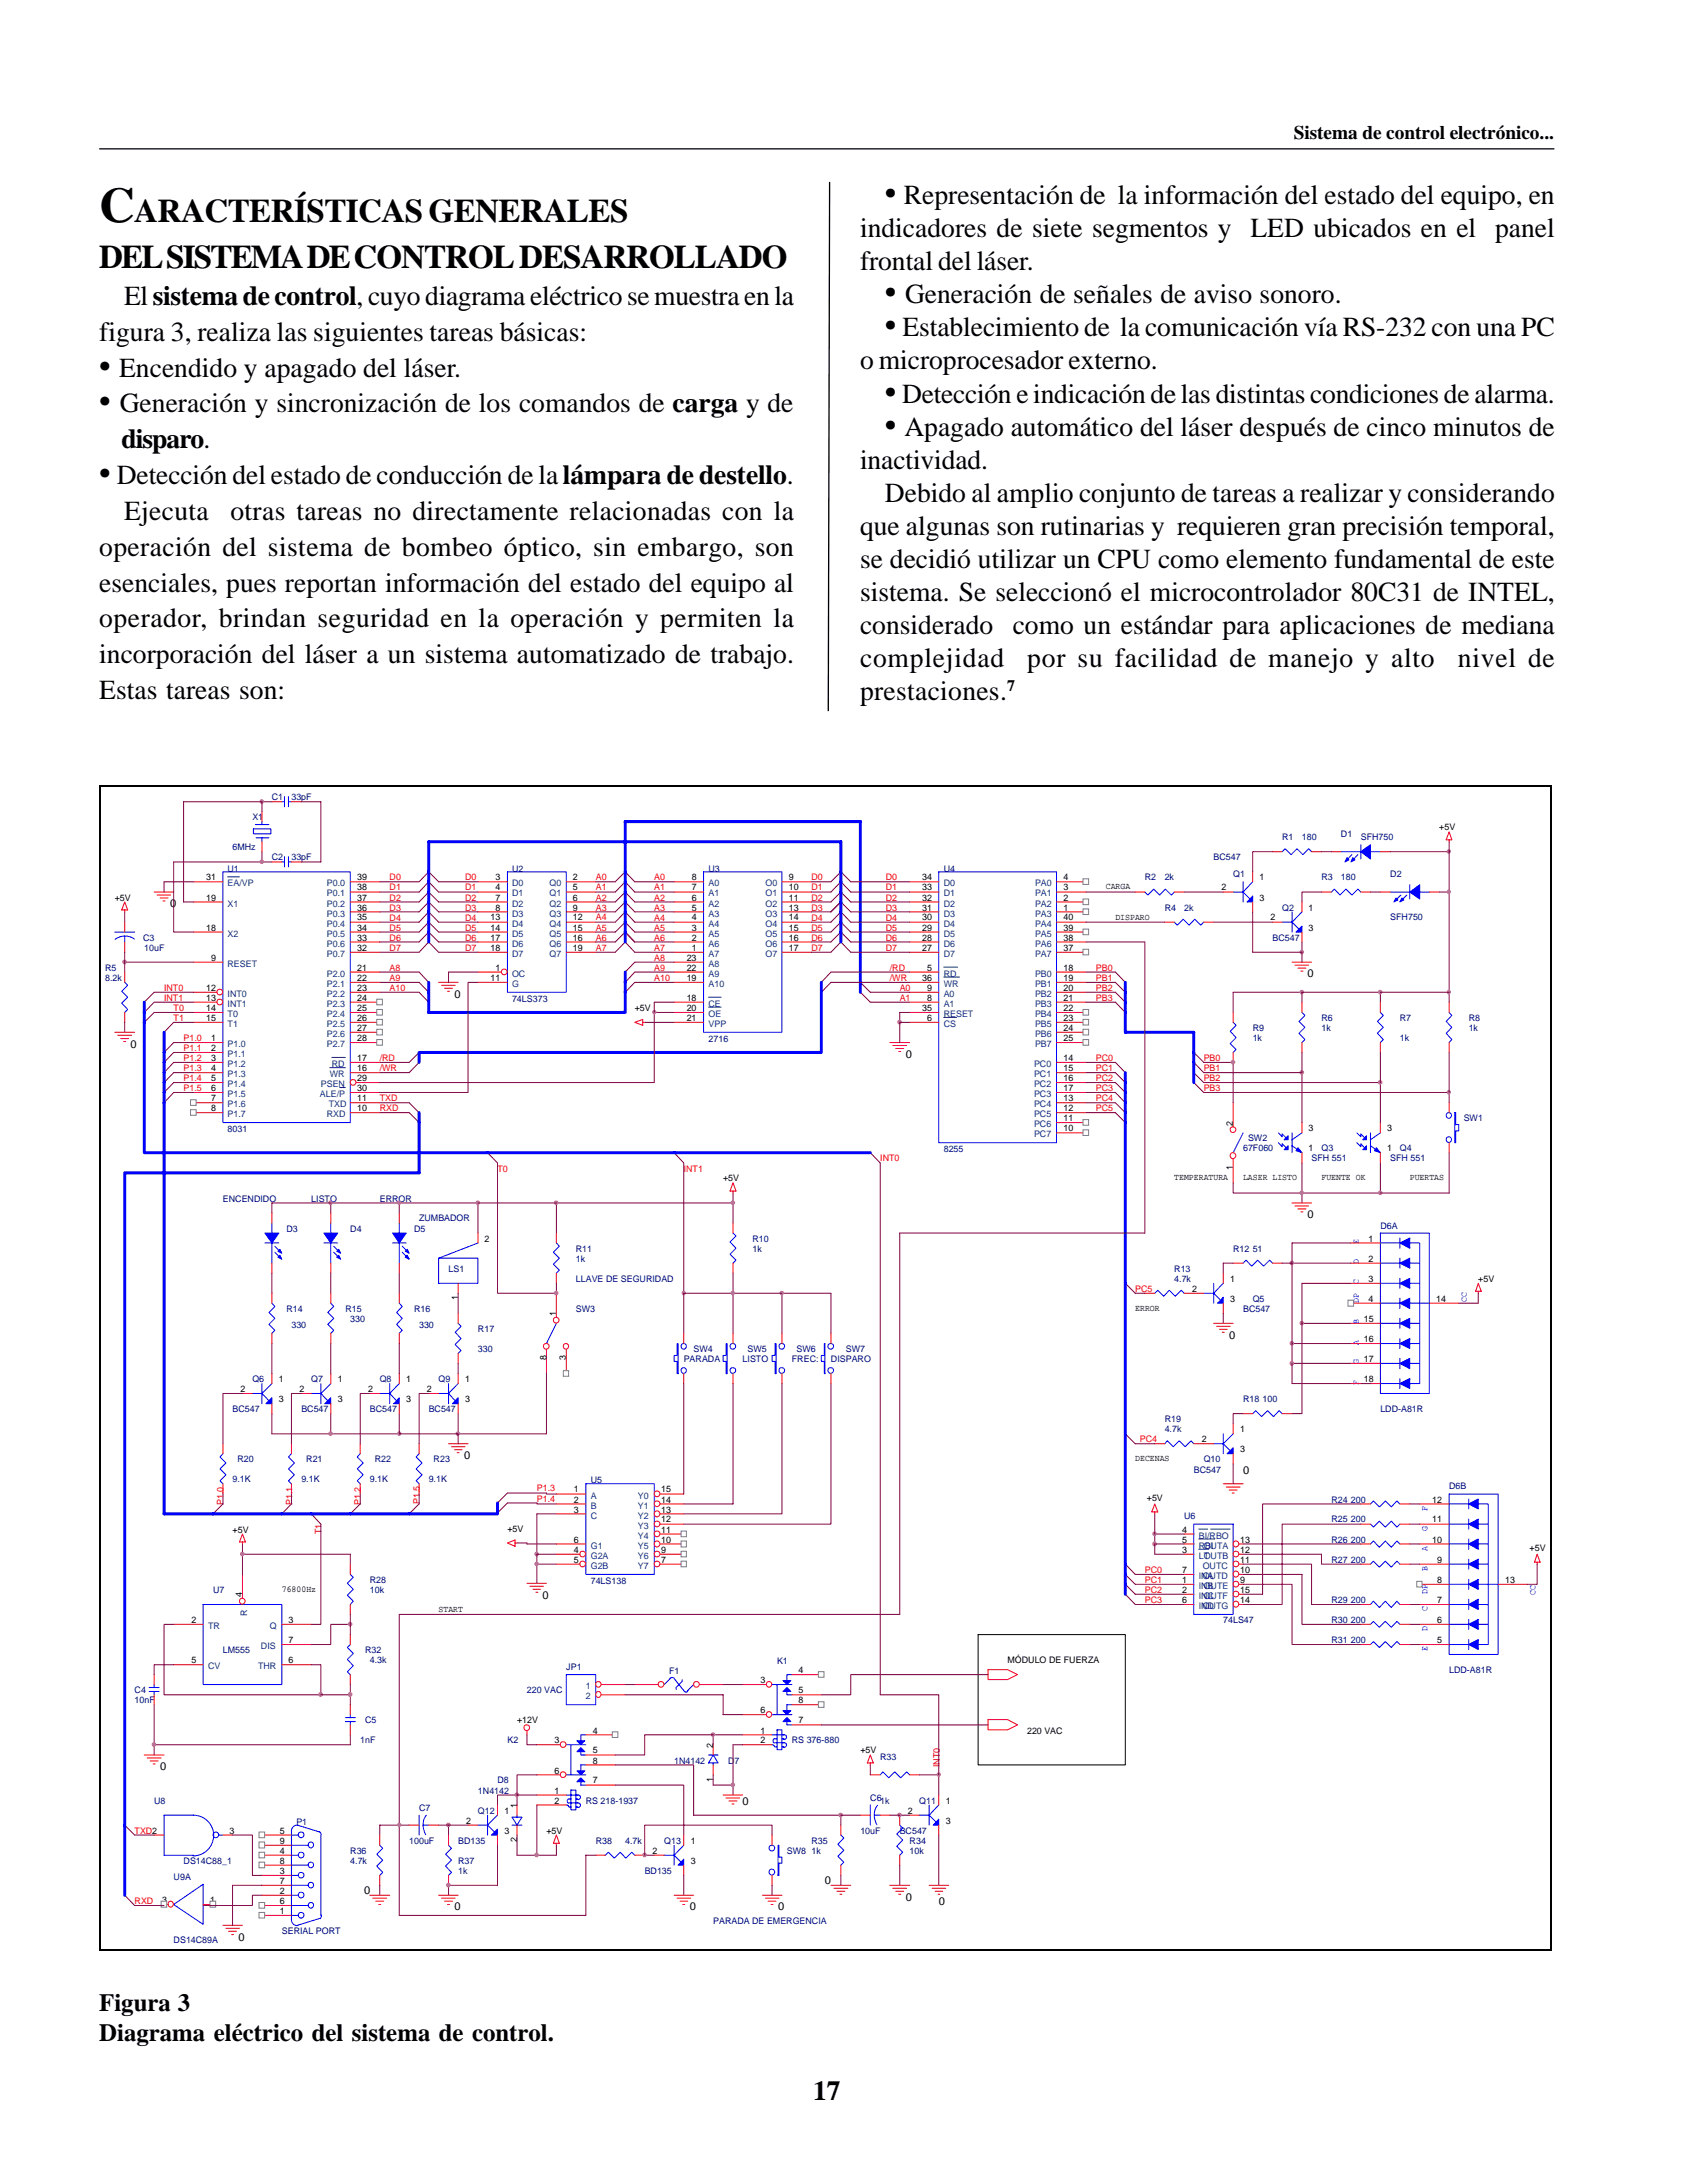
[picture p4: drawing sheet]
<svg xmlns="http://www.w3.org/2000/svg" width="216mm" height="279mm" viewBox="0 0 216 279" stroke-linecap="round" stroke-linejoin="round" font-family="sans-serif">
<defs><g id="words">
<text font-size="6.3" x="12.7" y="28.4">C</text>
<g font-size="4.2">
<text x="17.2" y="28.4">ARACTERÍSTICAS GENERALES</text>
<text x="113.2" y="26.1">•</text>
<text x="12.7" y="34.3">DEL SISTEMA DECONTROL DESARROLLADO</text>
<text x="113.2" y="38.8">•</text>
<text x="113.2" y="43.1">•</text>
<text x="12.7" y="48.2">•</text>
<text x="12.7" y="52.8">•</text>
<text x="113.2" y="51.5">•</text>
<text x="113.2" y="55.8">•</text>
<text x="12.7" y="62">•</text>
</g>
<g font-size="3.5">
<text x="115.7" y="26.1">Representación de la información del estado del equipo, en</text>
<text x="110.1" y="30.4">indicadores de siete segmentos y LED ubicados en el panel</text>
<text x="110.1" y="34.6">frontal del láser.</text>
<text x="15.9" y="39">Elsistema de control, cuyo diagrama eléctrico se muestra en la</text>
<text x="115.8" y="38.8">Generación de señales de aviso sonoro.</text>
<text x="12.7" y="43.6">figura 3, realiza las siguientes tareas básicas:</text>
<text x="110.1" y="47.3">o microprocesador externo.</text>
<text x="115.5" y="43.1">Establecimiento de la comunicación vía RS-232 con una PC</text>
<text x="15.2" y="48.2">Encendido y apagado del láser.</text>
<text x="15.3" y="52.8">Generación y sincronización de los comandos de carga y de</text>
<text x="115.4" y="51.5">Detección e indicación de las distintas condiciones de alarma.</text>
<text x="15.5" y="57.4">disparo.</text>
<text x="110.1" y="60">inactividad.</text>
<text x="115.7" y="55.8">Apagado automático del láser después de cinco minutos de</text>
<text x="14.9" y="62">Detección del estado de conducción de lalámpara de destello.</text>
<text x="113.2" y="64.2">Debido al amplio conjunto de tareas a realizar y considerando</text>
<text x="12.7" y="71.1">operación del sistema de bombeo óptico, sin embargo, son</text>
<text x="15.9" y="66.5">Ejecuta</text>
<text x="29.5" y="66.5">otras tareas no directamente relacionadas con la</text>
<text x="110.1" y="68.5">que algunas son rutinarias y requieren gran precisión temporal,</text>
<text x="12.7" y="75.7">esenciales, pues reportan información del estado del equipo al</text>
<text x="110.1" y="72.7">se decidió utilizar un CPU como elemento fundamental de este</text>
<text x="110.1" y="76.9">sistema. Se seleccionó el microcontrolador 80C31 de INTEL,</text>
<text x="12.7" y="80.3">operador, brindan seguridad en la operación y permiten la</text>
<text x="110.1" y="81.2">considerado</text>
<text x="129.6" y="81.2">como un estándar para aplicaciones de mediana</text>
<text x="12.7" y="84.9">incorporación del láser a un sistema automatizado de trabajo.</text>
<text x="12.7" y="89.5">Estas tareas son:</text>
<text x="110.1" y="85.4">complejidad</text>
<text x="110.1" y="89.6">prestaciones.</text>
<text x="131.5" y="85.4">por su facilidad de manejo y alto</text>
<text x="186.6" y="85.4">nivel de</text>
<text x="104.1" y="268.8">17</text>
</g>
<g font-size="3.2">
<text x="12.7" y="257.4">Figura 3</text>
<text x="12.7" y="261.2">Diagrama eléctrico del sistema de control.</text>
</g>
<text font-size="2.5" x="165.6" y="17.7">Sistema de control electrónico...</text>
<text font-size="2" x="128.9" y="88.4">7</text>
<g font-size="1.4">
<text x="21.8" y="116.1">0</text>
<text x="167.3" y="125.1">0</text>
<text x="58.2" y="127.7">0</text>
<text x="16.7" y="134.1">0</text>
<text x="115.9" y="135.4">0</text>
<text x="167.3" y="155.9">0</text>
<text x="157.3" y="171.3">0</text>
<text x="59.4" y="186.7">0</text>
<text x="159.1" y="188.7">0</text>
<text x="69.4" y="204.6">0</text>
<text x="20.5" y="226.6">0</text>
<text x="95" y="231.1">0</text>
<text x="46.6" y="242.4">0</text>
<text x="58.2" y="244.5">0</text>
<text x="88.3" y="244.5">0</text>
<text x="99.6" y="244.5">0</text>
<text x="105.6" y="241.1">0</text>
<text x="115.9" y="243.2">0</text>
<text x="120.1" y="243.9">0</text>
<text x="30.5" y="248.4">0</text>
</g>
<g font-size="1.2" fill="#000080">
<text x="32.3" y="105">X1</text>
<text x="34.8" y="102.4">C1</text>
<text x="37.3" y="102.4">33pF</text>
<text x="164.1" y="107.6">R1</text>
<text x="166.6" y="107.6">180</text>
<text x="171.6" y="107.2">D1</text>
<text x="174.2" y="107.6">SFH750</text>
<text x="29.1" y="111.5">U1</text>
<text x="29.8" y="108.8">6MHz</text>
<text x="34.8" y="110.1">C2</text>
<text x="37.3" y="110.1">33pF</text>
<text x="65.5" y="111.5">U2</text>
<text x="90.7" y="111.5">U3</text>
<text x="120.8" y="111.5">U4</text>
<text x="146.5" y="112.7">R2</text>
<text x="149.1" y="112.7">2k</text>
<text x="155.3" y="110.1">BC547</text>
<text x="157.8" y="112.3">Q1</text>
<text x="169.1" y="112.7">R3</text>
<text x="171.6" y="112.7">180</text>
<text x="177.9" y="112.3">D2</text>
<text x="149.1" y="116.5">R4</text>
<text x="151.6" y="116.5">2k</text>
<text x="164.1" y="116.5">Q2</text>
<text x="177.9" y="117.8">SFH750</text>
<text x="13.5" y="124.2">R5</text>
<text x="13.5" y="125.5">8.2k</text>
<text x="18.3" y="120.4">C3</text>
<text x="18.5" y="121.7">10uF</text>
<text x="162.9" y="120.4">BC547</text>
<text x="65.5" y="128.2">74LS373</text>
<text x="160.3" y="132">R9</text>
<text x="169.1" y="130.7">R6</text>
<text x="169.1" y="132">1k</text>
<text x="179.2" y="130.7">R7</text>
<text x="188" y="130.7">R8</text>
<text x="188" y="132">1k</text>
<text x="90.7" y="133.3">2716</text>
<text x="160.3" y="133.2">1k</text>
<text x="179.2" y="133.2">1k</text>
<text x="187.3" y="143.5">SW1</text>
<text x="29.1" y="144.9">8031</text>
<text x="120.8" y="147.5">8255</text>
<text x="159.1" y="147.4">67F060</text>
<text x="159.7" y="146.1">SW2</text>
<text x="167.9" y="148.6">SFH 551</text>
<text x="169.1" y="147.4">Q3</text>
<text x="177.9" y="148.6">SFH 551</text>
<text x="179.2" y="147.4">Q4</text>
<text x="28.5" y="153.8">ENCENDIDO</text>
<text x="39.8" y="153.8">LISTO</text>
<text x="48.6" y="153.8">ERROR</text>
<text x="36.7" y="157.6">D3</text>
<text x="44.8" y="157.6">D4</text>
<text x="53" y="157.6">D5</text>
<text x="53.6" y="156.3">ZUMBADOR</text>
<text x="73.7" y="160.2">R11</text>
<text x="73.7" y="161.5">1k</text>
<text x="96.3" y="158.9">R10</text>
<text x="96.3" y="160.2">1k</text>
<text x="157.8" y="160.2">R12 51</text>
<text x="176.7" y="157.3">D6A</text>
<text x="36.7" y="167.9">R14</text>
<text x="44.2" y="167.9">R15</text>
<text x="53" y="167.9">R16</text>
<text x="57.4" y="162.8">LS1</text>
<text x="73.7" y="167.9">SW3</text>
<text x="73.7" y="164">LLAVE DE SEGURIDAD</text>
<text x="150.3" y="162.8">R13</text>
<text x="150.3" y="164">4.7k</text>
<text x="159.1" y="167.9">BC547</text>
<text x="160.3" y="166.6">Q5</text>
<text x="37.3" y="170">330</text>
<text x="44.8" y="169.2">330</text>
<text x="53.6" y="170">330</text>
<text x="61.2" y="170.5">R17</text>
<text x="61.2" y="173.1">330</text>
<text x="88.8" y="173.1">SW4</text>
<text x="95.7" y="173.1">SW5</text>
<text x="101.9" y="173.1">SW6</text>
<text x="108.2" y="173.1">SW7</text>
<text x="32.3" y="176.9">Q6</text>
<text x="39.8" y="176.9">Q7</text>
<text x="48.6" y="176.9">Q8</text>
<text x="56.1" y="176.9">Q9</text>
<text x="87.5" y="174.3">PARADA</text>
<text x="95" y="174.3">LISTO</text>
<text x="101.3" y="174.3">FREC:</text>
<text x="106.3" y="174.3">DISPARO</text>
<text x="159.1" y="179.5">R18 100</text>
<text x="29.8" y="180.8">BC547</text>
<text x="38.6" y="180.8">BC547</text>
<text x="47.3" y="180.8">BC547</text>
<text x="54.9" y="180.8">BC547</text>
<text x="149.1" y="182">R19</text>
<text x="149.1" y="183.3">4.7k</text>
<text x="176.7" y="180.8">LDD-A81R</text>
<text x="29.8" y="189.7">9.1K</text>
<text x="30.4" y="187.2">R20</text>
<text x="38.6" y="189.7">9.1K</text>
<text x="39.2" y="187.2">R21</text>
<text x="47.3" y="189.7">9.1K</text>
<text x="48" y="187.2">R22</text>
<text x="54.9" y="189.7">9.1K</text>
<text x="55.5" y="187.2">R23</text>
<text x="75.6" y="189.9">U5</text>
<text x="152.8" y="188.5">BC547</text>
<text x="154.1" y="187.2">Q10</text>
<text x="185.5" y="190.6">D6B</text>
<text x="151.6" y="194.4">U6</text>
<text x="170.4" y="197.4">R26 200</text>
<text x="170.4" y="192.3">R24 200</text>
<text x="170.4" y="194.9">R25 200</text>
<text x="27.3" y="203.9">U7</text>
<text x="47.3" y="202.6">R28</text>
<text x="47.3" y="203.9">10k</text>
<text x="75.6" y="202.7">74LS138</text>
<text x="170.4" y="200">R27 200</text>
<text x="156.5" y="207.7">74LS47</text>
<text x="170.4" y="205.1">R29 200</text>
<text x="170.4" y="207.7">R30 200</text>
<text x="28.5" y="211.6">LM555</text>
<text x="46.7" y="211.6">R32</text>
<text x="47.3" y="212.9">4.3k</text>
<text x="72.5" y="213.7">JP1</text>
<text x="85.6" y="214.3">F1</text>
<text x="99.4" y="213">K1</text>
<text x="170.4" y="210.3">R31 200</text>
<text x="185.5" y="214.2">LDD-A81R</text>
<text x="17.2" y="216.7">C4</text>
<text x="17.2" y="218">10nF</text>
<text x="46.7" y="220.6">C5</text>
<text x="67.4" y="216.7">220 VAC</text>
<text x="46.1" y="223.1">1nF</text>
<text x="64.9" y="223.1">K2</text>
<text x="86.3" y="225.7">1N4142</text>
<text x="93.2" y="225.7">D7</text>
<text x="101.3" y="223.1">RS 376-880</text>
<text x="112.6" y="225.3">R33</text>
<text x="19.7" y="230.8">U8</text>
<text x="37.9" y="233.6">P1</text>
<text x="53.6" y="231.7">C7</text>
<text x="61.2" y="229.6">1N4142</text>
<text x="61.2" y="232.1">Q12</text>
<text x="63.7" y="228.3">D8</text>
<text x="75" y="230.8">RS 218-1937</text>
<text x="111.4" y="230.5">C6</text>
<text x="112.6" y="230.8">1k</text>
<text x="117.6" y="230.8">Q11</text>
<text x="23.5" y="238.5">DS14C88_1</text>
<text x="44.8" y="237.3">R36</text>
<text x="44.8" y="238.5">4.7k</text>
<text x="52.4" y="236">100uF</text>
<text x="58.6" y="238.5">R37</text>
<text x="58.6" y="239.8">1k</text>
<text x="58.6" y="236">BD135</text>
<text x="76.2" y="236">R38</text>
<text x="80" y="236">4.7k</text>
<text x="82.5" y="239.8">BD135</text>
<text x="85" y="236">Q13</text>
<text x="100.7" y="237.3">SW8</text>
<text x="103.8" y="236">R35</text>
<text x="103.8" y="237.3">1k</text>
<text x="110.1" y="234.7">10uF</text>
<text x="115.1" y="234.7">BC547</text>
<text x="116.4" y="236">R34</text>
<text x="116.4" y="237.3">10k</text>
<text x="22.2" y="240.6">U9A</text>
<text x="22.2" y="248.7">DS14C89A</text>
<text x="36.1" y="247.5">SERIAL PORT</text>
<text x="91.3" y="246.3">PARADA DE EMERGENCIA</text>
</g>
<g font-size="1.2">
<text x="184.2" y="106.3">+5V</text>
<text x="26.4" y="112.7">31</text>
<text x="45.7" y="112.7">39</text>
<text x="45.7" y="114">38</text>
<text x="63.4" y="112.7">3</text>
<text x="63.4" y="114">4</text>
<text x="73.3" y="112.7">2</text>
<text x="73.3" y="114">5</text>
<text x="88.5" y="112.7">8</text>
<text x="88.5" y="114">7</text>
<text x="101" y="112.7">9</text>
<text x="101" y="114">10</text>
<text x="118" y="112.7">34</text>
<text x="118" y="114">33</text>
<text x="136.1" y="112.7">4</text>
<text x="136.1" y="114">3</text>
<text x="141.5" y="113.8">CARGA</text>
<text x="156.3" y="114">2</text>
<text x="161.2" y="112.7">1</text>
<text x="14.7" y="115.3">+5V</text>
<text x="26.4" y="115.3">19</text>
<text x="26.4" y="119.1">18</text>
<text x="45.7" y="115.3">37</text>
<text x="45.7" y="116.5">36</text>
<text x="45.7" y="117.8">35</text>
<text x="45.7" y="119.1">34</text>
<text x="62.8" y="117.8">13</text>
<text x="62.8" y="119.1">14</text>
<text x="63.4" y="115.3">7</text>
<text x="63.4" y="116.5">8</text>
<text x="73.3" y="115.3">6</text>
<text x="73.3" y="116.5">9</text>
<text x="73.3" y="117.8">12</text>
<text x="73.3" y="119.1">15</text>
<text x="88.5" y="115.3">6</text>
<text x="88.5" y="116.5">5</text>
<text x="88.5" y="117.8">4</text>
<text x="88.5" y="119.1">3</text>
<text x="101" y="115.3">11</text>
<text x="101" y="116.5">13</text>
<text x="101" y="117.8">14</text>
<text x="101" y="119.1">15</text>
<text x="118" y="115.3">32</text>
<text x="118" y="116.5">31</text>
<text x="118" y="117.8">30</text>
<text x="118" y="119.1">29</text>
<text x="136.1" y="115.3">2</text>
<text x="136.1" y="116.5">1</text>
<text x="136.1" y="117.8">40</text>
<text x="136.1" y="119.1">39</text>
<text x="142.7" y="117.7">DISPARO</text>
<text x="161.2" y="115.3">3</text>
<text x="162.6" y="117.8">2</text>
<text x="167.5" y="116.5">1</text>
<text x="167.5" y="119.1">3</text>
<text x="27" y="123">9</text>
<text x="45.7" y="120.4">33</text>
<text x="45.7" y="121.7">32</text>
<text x="45.7" y="124.2">21</text>
<text x="45.7" y="125.5">22</text>
<text x="62.8" y="120.4">17</text>
<text x="62.8" y="121.7">18</text>
<text x="62.8" y="125.5">11</text>
<text x="63.4" y="124.2">1</text>
<text x="73.3" y="120.4">16</text>
<text x="73.3" y="121.7">19</text>
<text x="87.9" y="123">23</text>
<text x="87.9" y="124.2">22</text>
<text x="87.9" y="125.5">19</text>
<text x="88.5" y="120.4">2</text>
<text x="88.5" y="121.7">1</text>
<text x="101" y="120.4">16</text>
<text x="101" y="121.7">17</text>
<text x="118" y="120.4">28</text>
<text x="118" y="121.7">27</text>
<text x="118" y="125.5">36</text>
<text x="118.7" y="124.2">5</text>
<text x="136.1" y="120.4">38</text>
<text x="136.1" y="121.7">37</text>
<text x="136.1" y="124.2">18</text>
<text x="136.1" y="125.5">19</text>
<text x="26.4" y="126.8">12</text>
<text x="26.4" y="128.1">13</text>
<text x="26.4" y="129.4">14</text>
<text x="26.4" y="130.7">15</text>
<text x="45.7" y="126.8">23</text>
<text x="45.7" y="128.1">24</text>
<text x="45.7" y="129.4">25</text>
<text x="45.7" y="130.7">26</text>
<text x="45.7" y="132">27</text>
<text x="81.2" y="129.4">+5V</text>
<text x="87.9" y="128.1">18</text>
<text x="87.9" y="129.4">20</text>
<text x="87.9" y="130.7">21</text>
<text x="118" y="129.4">35</text>
<text x="118.7" y="126.8">9</text>
<text x="118.7" y="128.1">8</text>
<text x="118.7" y="130.7">6</text>
<text x="136.1" y="126.8">20</text>
<text x="136.1" y="128.1">21</text>
<text x="136.1" y="129.4">22</text>
<text x="136.1" y="130.7">23</text>
<text x="136.1" y="132">24</text>
<text x="27" y="133.2">1</text>
<text x="27" y="134.5">2</text>
<text x="27" y="135.8">3</text>
<text x="27" y="137.1">4</text>
<text x="45.7" y="133.2">28</text>
<text x="45.7" y="135.8">17</text>
<text x="45.7" y="137.1">16</text>
<text x="136.1" y="133.2">25</text>
<text x="136.1" y="135.8">14</text>
<text x="136.1" y="137.1">15</text>
<text x="27" y="138.4">5</text>
<text x="27" y="139.7">6</text>
<text x="27" y="140.9">7</text>
<text x="27" y="142.2">8</text>
<text x="45.7" y="138.4">29</text>
<text x="45.7" y="139.7">30</text>
<text x="45.7" y="140.9">11</text>
<text x="45.7" y="142.2">10</text>
<text x="136.1" y="138.4">16</text>
<text x="136.1" y="139.7">17</text>
<text x="136.1" y="140.9">13</text>
<text x="136.1" y="142.2">12</text>
<text x="136.1" y="143.5">11</text>
<text x="136.1" y="144.8">10</text>
<text x="157.8" y="149.7" transform="rotate(-90 157.8 149.7)">1</text>
<text x="157.8" y="144.1" transform="rotate(-90 157.8 144.1)">2</text>
<text x="167.5" y="147.4">1</text>
<text x="167.5" y="144.8">3</text>
<text x="177.5" y="147.4">1</text>
<text x="177.5" y="144.8">3</text>
<text x="92.5" y="151.2">+5V</text>
<text x="150.3" y="151.1">TEMPERATURA</text>
<text x="159.1" y="151.1">LASER LISTO</text>
<text x="169.1" y="151.1">FUENTE OK</text>
<text x="180.4" y="151.1">PUERTAS</text>
<text x="62" y="158.9">2</text>
<text x="175.1" y="158.9">1</text>
<text x="175.1" y="161.5">2</text>
<text x="58.6" y="166.4" transform="rotate(-90 58.6 166.4)">1</text>
<text x="145.3" y="167.8">ERROR</text>
<text x="152.6" y="165.4">2</text>
<text x="157.4" y="164">1</text>
<text x="157.4" y="166.6">3</text>
<text x="175.1" y="164">3</text>
<text x="175.1" y="166.6">4</text>
<text x="183.8" y="166.6">14</text>
<text x="189.2" y="164">+5V</text>
<text x="71.2" y="168.5" transform="rotate(-90 71.2 168.5)">1</text>
<text x="174.5" y="169.2">15</text>
<text x="174.5" y="171.7">16</text>
<text x="30.8" y="178.2">2</text>
<text x="35.7" y="176.9">1</text>
<text x="35.7" y="179.5">3</text>
<text x="38.3" y="178.2">2</text>
<text x="43.2" y="176.9">1</text>
<text x="43.2" y="179.5">3</text>
<text x="47.1" y="178.2">2</text>
<text x="52" y="176.9">1</text>
<text x="52" y="179.5">3</text>
<text x="54.6" y="178.2">2</text>
<text x="59.5" y="176.9">1</text>
<text x="59.5" y="179.5">3</text>
<text x="69.9" y="174.1" transform="rotate(-90 69.9 174.1)">8</text>
<text x="72.4" y="174.1" transform="rotate(-90 72.4 174.1)">3</text>
<text x="174.5" y="174.3">17</text>
<text x="174.5" y="176.9">18</text>
<text x="153.8" y="184.6">2</text>
<text x="158.7" y="183.3">1</text>
<text x="158.7" y="185.9">3</text>
<text x="73.4" y="191">1</text>
<text x="84.6" y="191">15</text>
<text x="145.3" y="187">DECENAS</text>
<text x="29.8" y="196.2">+5V</text>
<text x="64.9" y="196">+5V</text>
<text x="73.4" y="192.3">2</text>
<text x="73.4" y="193.6">3</text>
<text x="73.4" y="197.4">6</text>
<text x="84.6" y="192.3">14</text>
<text x="84.6" y="193.6">13</text>
<text x="84.6" y="194.9">12</text>
<text x="84.6" y="196.2">11</text>
<text x="84.6" y="197.4">10</text>
<text x="146.8" y="192.1">+5V</text>
<text x="151.3" y="197.4">5</text>
<text x="151.3" y="196.2">4</text>
<text x="158.7" y="197.4">13</text>
<text x="183.3" y="197.4">10</text>
<text x="183.3" y="194.9">11</text>
<text x="183.3" y="192.3">12</text>
<text x="36.1" y="203.8">76800Hz</text>
<text x="73.4" y="198.7">4</text>
<text x="73.4" y="200">5</text>
<text x="84.6" y="198.7">9</text>
<text x="84.6" y="200">7</text>
<text x="151.3" y="201.3">7</text>
<text x="151.3" y="202.6">1</text>
<text x="151.3" y="203.9">2</text>
<text x="151.3" y="198.7">3</text>
<text x="158.7" y="198.7">12</text>
<text x="158.7" y="200">11</text>
<text x="158.7" y="201.3">10</text>
<text x="158.7" y="202.6">9</text>
<text x="158.7" y="203.9">15</text>
<text x="183.9" y="202.6">8</text>
<text x="183.9" y="200">9</text>
<text x="192.6" y="202.6">13</text>
<text x="195.7" y="198.5">+5V</text>
<text x="24.5" y="207.7">2</text>
<text x="31" y="204.4" transform="rotate(-90 31 204.4)">4</text>
<text x="36.9" y="207.7">3</text>
<text x="56.1" y="206.3">START</text>
<text x="151.3" y="205.1">6</text>
<text x="158.7" y="205.1">14</text>
<text x="183.9" y="207.7">6</text>
<text x="183.9" y="205.1">7</text>
<text x="24.5" y="212.9">5</text>
<text x="36.9" y="210.3">7</text>
<text x="36.9" y="212.9">6</text>
<text x="97.3" y="215.4">3</text>
<text x="102.2" y="214.2">4</text>
<text x="128.9" y="212.9">MÓDULO DE FUERZA</text>
<text x="183.9" y="210.3">5</text>
<text x="66.2" y="220.6">+12V</text>
<text x="75.9" y="221.9">4</text>
<text x="97.3" y="219.3">6</text>
<text x="97.3" y="221.9">1</text>
<text x="102.2" y="216.7">5</text>
<text x="102.2" y="218">8</text>
<text x="102.2" y="220.6">7</text>
<text x="131.4" y="221.9">220 VAC</text>
<text x="71" y="223.1">3</text>
<text x="71" y="227">6</text>
<text x="75.9" y="224.4">5</text>
<text x="75.9" y="225.7">8</text>
<text x="91.3" y="223.7" transform="rotate(-90 91.3 223.7)">2</text>
<text x="97.3" y="223.1">2</text>
<text x="110.1" y="224.4">+5V</text>
<text x="59.6" y="233.4">2</text>
<text x="64.6" y="232.1">1</text>
<text x="66.2" y="231.4" transform="rotate(-90 66.2 231.4)">1</text>
<text x="71" y="229.6">1</text>
<text x="71" y="230.8">2</text>
<text x="75.9" y="228.3">7</text>
<text x="91.3" y="228" transform="rotate(-90 91.3 228)">1</text>
<text x="116.2" y="232.1">2</text>
<text x="121" y="230.8">1</text>
<text x="121" y="233.4">3</text>
<text x="29.4" y="234.7">3</text>
<text x="35.8" y="234.7">5</text>
<text x="35.8" y="236">9</text>
<text x="35.8" y="237.3">4</text>
<text x="35.8" y="238.5">8</text>
<text x="35.8" y="239.8">3</text>
<text x="64.6" y="234.7">3</text>
<text x="66.2" y="235.8" transform="rotate(-90 66.2 235.8)">2</text>
<text x="69.9" y="234.7">+5V</text>
<text x="83.5" y="237.3">2</text>
<text x="88.4" y="236">1</text>
<text x="88.4" y="238.5">3</text>
<text x="20.7" y="243.5">3</text>
<text x="26.9" y="243.5">1</text>
<text x="35.8" y="241.1">7</text>
<text x="35.8" y="242.4">2</text>
<text x="35.8" y="243.7">6</text>
<text x="35.8" y="245">1</text>
</g>
<g font-size="1.2" fill="#004080">
<text x="29.1" y="113.5">EA/VP</text>
<text x="41.8" y="113.5">P0.0</text>
<text x="65.5" y="113.5">D0</text>
<text x="70.3" y="113.5">Q0</text>
<text x="90.7" y="113.5">A0</text>
<text x="98" y="113.5">O0</text>
<text x="120.8" y="113.5">D0</text>
<text x="132.5" y="113.5">PA0</text>
<text x="29.1" y="116">X1</text>
<text x="29.1" y="119.9">X2</text>
<text x="41.8" y="114.7">P0.1</text>
<text x="41.8" y="116">P0.2</text>
<text x="41.8" y="117.3">P0.3</text>
<text x="41.8" y="118.6">P0.4</text>
<text x="41.8" y="119.9">P0.5</text>
<text x="65.5" y="114.7">D1</text>
<text x="65.5" y="116">D2</text>
<text x="65.5" y="117.3">D3</text>
<text x="65.5" y="118.6">D4</text>
<text x="65.5" y="119.9">D5</text>
<text x="70.3" y="114.7">Q1</text>
<text x="70.3" y="116">Q2</text>
<text x="70.3" y="117.3">Q3</text>
<text x="70.3" y="118.6">Q4</text>
<text x="70.3" y="119.9">Q5</text>
<text x="90.7" y="114.7">A1</text>
<text x="90.7" y="116">A2</text>
<text x="90.7" y="117.3">A3</text>
<text x="90.7" y="118.6">A4</text>
<text x="90.7" y="119.9">A5</text>
<text x="98" y="114.7">O1</text>
<text x="98" y="116">O2</text>
<text x="98" y="117.3">O3</text>
<text x="98" y="118.6">O4</text>
<text x="98" y="119.9">O5</text>
<text x="120.8" y="114.7">D1</text>
<text x="120.8" y="116">D2</text>
<text x="120.8" y="117.3">D3</text>
<text x="120.8" y="118.6">D4</text>
<text x="120.8" y="119.9">D5</text>
<text x="132.5" y="114.7">PA1</text>
<text x="132.5" y="116">PA2</text>
<text x="132.5" y="117.3">PA3</text>
<text x="132.5" y="118.6">PA4</text>
<text x="132.5" y="119.9">PA5</text>
<text x="29.1" y="123.7">RESET</text>
<text x="41.8" y="121.2">P0.6</text>
<text x="41.8" y="122.5">P0.7</text>
<text x="41.8" y="125">P2.0</text>
<text x="65.5" y="121.2">D6</text>
<text x="65.5" y="122.5">D7</text>
<text x="65.5" y="125">OC</text>
<text x="70.3" y="121.2">Q6</text>
<text x="70.3" y="122.5">Q7</text>
<text x="90.7" y="121.2">A6</text>
<text x="90.7" y="122.5">A7</text>
<text x="90.7" y="123.7">A8</text>
<text x="90.7" y="125">A9</text>
<text x="98" y="121.2">O6</text>
<text x="98" y="122.5">O7</text>
<text x="120.8" y="121.2">D6</text>
<text x="120.8" y="122.5">D7</text>
<text x="120.8" y="125">RD</text>
<text x="132.5" y="121.2">PA6</text>
<text x="132.5" y="122.5">PA7</text>
<text x="132.5" y="125">PB0</text>
<text x="29.1" y="127.6">INT0</text>
<text x="29.1" y="128.9">INT1</text>
<text x="29.1" y="130.2">T0</text>
<text x="29.1" y="131.4">T1</text>
<text x="41.8" y="126.3">P2.1</text>
<text x="41.8" y="127.6">P2.2</text>
<text x="41.8" y="128.9">P2.3</text>
<text x="41.8" y="130.2">P2.4</text>
<text x="41.8" y="131.4">P2.5</text>
<text x="65.5" y="126.3">G</text>
<text x="90.7" y="130.2">OE</text>
<text x="90.7" y="131.4">VPP</text>
<text x="90.7" y="126.3">A10</text>
<text x="90.7" y="128.9">CE</text>
<text x="120.8" y="126.3">WR</text>
<text x="120.8" y="127.6">A0</text>
<text x="120.8" y="128.9">A1</text>
<text x="120.8" y="130.2">RESET</text>
<text x="120.8" y="131.4">CS</text>
<text x="132.5" y="126.3">PB1</text>
<text x="132.5" y="127.6">PB2</text>
<text x="132.5" y="128.9">PB3</text>
<text x="132.5" y="130.2">PB4</text>
<text x="132.5" y="131.4">PB5</text>
<text x="29.1" y="134">P1.0</text>
<text x="29.1" y="135.3">P1.1</text>
<text x="29.1" y="136.6">P1.2</text>
<text x="29.1" y="137.9">P1.3</text>
<text x="41.8" y="132.7">P2.6</text>
<text x="41.8" y="134">P2.7</text>
<text x="42.2" y="137.9">WR</text>
<text x="42.5" y="136.6">RD</text>
<text x="132.3" y="136.6">PC0</text>
<text x="132.3" y="137.9">PC1</text>
<text x="132.5" y="132.7">PB6</text>
<text x="132.5" y="134">PB7</text>
<text x="29.1" y="139.1">P1.4</text>
<text x="29.1" y="140.4">P1.5</text>
<text x="29.1" y="141.7">P1.6</text>
<text x="29.1" y="143">P1.7</text>
<text x="40.9" y="140.4">ALE/P</text>
<text x="41.1" y="139.1">PSEN</text>
<text x="41.8" y="143">RXD</text>
<text x="42.1" y="141.7">TXD</text>
<text x="132.3" y="139.1">PC2</text>
<text x="132.3" y="140.4">PC3</text>
<text x="132.3" y="141.7">PC4</text>
<text x="132.3" y="143">PC5</text>
<text x="132.3" y="144.3">PC6</text>
<text x="132.3" y="145.6">PC7</text>
<text x="75.6" y="191.8">A</text>
<text x="81.6" y="191.8">Y0</text>
<text x="75.6" y="193.1">B</text>
<text x="75.6" y="194.4">C</text>
<text x="81.6" y="193.1">Y1</text>
<text x="81.6" y="194.4">Y2</text>
<text x="81.6" y="195.7">Y3</text>
<text x="81.6" y="196.9">Y4</text>
<text x="153.4" y="196.9">BI/RBO</text>
<text x="75.6" y="198.2">G1</text>
<text x="75.6" y="199.5">G2A</text>
<text x="75.6" y="200.8">G2B</text>
<text x="81.6" y="198.2">Y5</text>
<text x="81.6" y="199.5">Y6</text>
<text x="81.6" y="200.8">Y7</text>
<text x="153.4" y="202.1">INA</text>
<text x="153.4" y="203.4">INB</text>
<text x="153.4" y="198.2">RBI</text>
<text x="153.4" y="199.5">LT</text>
<text x="153.9" y="200.8">OUTC</text>
<text x="153.9" y="202.1">OUTD</text>
<text x="154.1" y="198.2">OUTA</text>
<text x="154.1" y="199.5">OUTB</text>
<text x="154.1" y="203.4">OUTE</text>
<text x="26.6" y="208.5">TR</text>
<text x="31.6" y="206.9" transform="rotate(-90 31.6 206.9)">R</text>
<text x="34.5" y="208.5">Q</text>
<text x="153.4" y="204.6">INC</text>
<text x="153.4" y="205.9">IND</text>
<text x="153.9" y="205.9">OUTG</text>
<text x="154.1" y="204.6">OUTF</text>
<text x="26.6" y="213.6">CV</text>
<text x="33" y="213.6">THR</text>
<text x="33.4" y="211.1">DIS</text>
<text x="75" y="216.2">1</text>
<text x="75" y="217.5">2</text>
</g>
<g font-size="1.2" fill="#f00">
<text x="49.9" y="114">D1</text>
<text x="49.9" y="112.7">D0</text>
<text x="59.5" y="112.7">D0</text>
<text x="59.5" y="114">D1</text>
<text x="76.2" y="112.7">A0</text>
<text x="76.2" y="114">A1</text>
<text x="83.7" y="112.7">A0</text>
<text x="83.7" y="114">A1</text>
<text x="103.8" y="112.7">D0</text>
<text x="103.8" y="114">D1</text>
<text x="113.4" y="112.7">D0</text>
<text x="113.4" y="114">D1</text>
<text x="49.9" y="115.3">D2</text>
<text x="49.9" y="119.1">D5</text>
<text x="49.9" y="117.8">D4</text>
<text x="49.9" y="116.5">D3</text>
<text x="59.5" y="115.3">D2</text>
<text x="59.5" y="119.1">D5</text>
<text x="59.5" y="117.8">D4</text>
<text x="59.5" y="116.5">D3</text>
<text x="76.2" y="115.3">A2</text>
<text x="76.2" y="116.5">A3</text>
<text x="76.2" y="117.8">A4</text>
<text x="76.2" y="119.1">A5</text>
<text x="83.7" y="115.3">A2</text>
<text x="83.7" y="116.5">A3</text>
<text x="83.7" y="117.8">A4</text>
<text x="83.7" y="119.1">A5</text>
<text x="103.8" y="115.3">D2</text>
<text x="103.8" y="116.5">D3</text>
<text x="103.8" y="119.1">D5</text>
<text x="103.8" y="117.8">D4</text>
<text x="113.4" y="117.8">D4</text>
<text x="113.4" y="116.5">D3</text>
<text x="113.4" y="119.1">D5</text>
<text x="113.4" y="115.3">D2</text>
<text x="49.9" y="124.2">A8</text>
<text x="49.9" y="125.5">A9</text>
<text x="49.9" y="120.4">D6</text>
<text x="49.9" y="121.7">D7</text>
<text x="59.5" y="120.4">D6</text>
<text x="59.5" y="121.7">D7</text>
<text x="76.2" y="120.4">A6</text>
<text x="76.2" y="121.7">A7</text>
<text x="83.7" y="120.4">A6</text>
<text x="83.7" y="121.7">A7</text>
<text x="83.7" y="123">A8</text>
<text x="83.7" y="124.2">A9</text>
<text x="83.7" y="125.5">A10</text>
<text x="103.8" y="120.4">D6</text>
<text x="103.8" y="121.7">D7</text>
<text x="113.4" y="121.7">D7</text>
<text x="113.4" y="120.4">D6</text>
<text x="113.9" y="124.2">/RD</text>
<text x="113.9" y="125.5">/WR</text>
<text x="140.3" y="125.5">PB1</text>
<text x="140.3" y="124.2">PB0</text>
<text x="21" y="128.1">INT1</text>
<text x="21" y="126.8">INT0</text>
<text x="22.2" y="130.7">T1</text>
<text x="22.2" y="129.4">T0</text>
<text x="49.9" y="126.8">A10</text>
<text x="115.1" y="128.1">A1</text>
<text x="115.1" y="126.8">A0</text>
<text x="140.3" y="128.1">PB3</text>
<text x="140.3" y="126.8">PB2</text>
<text x="23.5" y="133.2">P1.0</text>
<text x="23.5" y="134.5">P1.1</text>
<text x="23.5" y="135.8">P1.2</text>
<text x="23.5" y="137.1">P1.3</text>
<text x="48.6" y="135.8">/RD</text>
<text x="48.6" y="137.1">/WR</text>
<text x="140.3" y="137.1">PC1</text>
<text x="140.3" y="135.8">PC0</text>
<text x="154.1" y="135.8">PB0</text>
<text x="154.1" y="137.1">PB1</text>
<text x="23.5" y="138.4">P1.4</text>
<text x="23.5" y="139.7">P1.5</text>
<text x="48.6" y="140.9">TXD</text>
<text x="48.6" y="142.2">RXD</text>
<text x="140.3" y="142.2">PC5</text>
<text x="140.3" y="138.4">PC2</text>
<text x="140.3" y="139.7">PC3</text>
<text x="140.3" y="140.9">PC4</text>
<text x="154.1" y="138.4">PB2</text>
<text x="154.1" y="139.7">PB3</text>
<text x="63.7" y="149.9">T0</text>
<text x="87.5" y="149.9">INT1</text>
<text x="112.6" y="148.6">INT0</text>
<text x="145.3" y="165.4">PC5</text>
<text x="145.9" y="184.6">PC4</text>
<text x="68.7" y="190.9">P1.3</text>
<text x="28.6" y="192.6" transform="rotate(-90 28.6 192.6)">P1.0</text>
<text x="37.4" y="192.6" transform="rotate(-90 37.4 192.6)">P1.1</text>
<text x="41.1" y="196.3" transform="rotate(-90 41.1 196.3)">T1</text>
<text x="46.2" y="192.6" transform="rotate(-90 46.2 192.6)">P1.2</text>
<text x="53.7" y="192.5" transform="rotate(-90 53.7 192.5)">P1.5</text>
<text x="68.7" y="192.2">P1.4</text>
<text x="146.5" y="203.9">PC2</text>
<text x="146.5" y="201.3">PC0</text>
<text x="146.5" y="202.6">PC1</text>
<text x="146.5" y="205.1">PC3</text>
<text x="120.3" y="226.1" transform="rotate(-90 120.3 226.1)">INT0</text>
<text x="17.2" y="234.7">TXD2</text>
<text x="17.2" y="243.7">RXD</text>
</g>
<g font-size="1.2" fill="#00f">
<text x="173.9" y="161.8" transform="rotate(-90 173.9 161.8)">D</text>
<text x="173.9" y="159.2" transform="rotate(-90 173.9 159.2)">E</text>
<text x="173.9" y="166.8" transform="rotate(-90 173.9 166.8)">DP</text>
<text x="173.9" y="164.4" transform="rotate(-90 173.9 164.4)">C</text>
<text x="187.7" y="166.7" transform="rotate(-90 187.7 166.7)">CC</text>
<text x="173.9" y="172.1" transform="rotate(-90 173.9 172.1)">A</text>
<text x="173.9" y="169.5" transform="rotate(-90 173.9 169.5)">B</text>
<text x="173.9" y="177.2" transform="rotate(-90 173.9 177.2)">F</text>
<text x="173.9" y="174.6" transform="rotate(-90 173.9 174.6)">G</text>
<text x="182.7" y="196" transform="rotate(-90 182.7 196)">G</text>
<text x="182.7" y="193.4" transform="rotate(-90 182.7 193.4)">F</text>
<text x="182.7" y="201.1" transform="rotate(-90 182.7 201.1)">B</text>
<text x="182.7" y="198.5" transform="rotate(-90 182.7 198.5)">A</text>
<text x="182.7" y="208.8" transform="rotate(-90 182.7 208.8)">D</text>
<text x="182.7" y="206.2" transform="rotate(-90 182.7 206.2)">C</text>
<text x="182.7" y="204" transform="rotate(-90 182.7 204)">DP</text>
<text x="196.5" y="204.2" transform="rotate(-90 196.5 204.2)">CC</text>
<text x="182.7" y="211.4" transform="rotate(-90 182.7 211.4)">E</text>
</g>
</g></defs>
<path d="M12.7 19.1h186.2" fill="none" stroke="#000" stroke-width=".17"/>
<g fill="none" stroke="#f00" stroke-width=".13">
<path d="M16 115.4l.3 1.1h-.7zM16 116.5v.2M19.7 114.2h2.5M20.1 114.6h1.7M20.5 114.9h1M20.9 115.3h.2M170.4 109h1.2M176.7 114.2h1.2M176.7 109h1.2M182.9 114.2h1.3M185.5 106.5l.3 1h-.7zM185.5 107.5v.2"/>
<path d="M14.7 132.1h2.5M15.1 132.5h1.7M15.5 132.9h1M15.8 133.3h.3M56.1 125.7h2.5M56.5 126.1h1.8M56.9 126.5h1M57.3 126.9h.2M81.2 130.9l1.1-.4v.7zM82.3 130.9h.2M113.9 133.4h2.5M114.3 133.8h1.7"/>
<path d="M114.6 134.2h1.1M115 134.6h.3M165.4 123.1h2.5M165.7 123.5h1.8M166.1 123.9h1M166.5 124.3h.3M93.8 151.4l.4 1h-.8zM93.8 152.4v.3M165.4 154h2.5M165.7 154.3h1.8M166.1 154.7h1M166.5 155.1h.3"/>
<path d="M155.3 169.4h2.5M155.7 169.8h1.7M156.1 170.1h1M156.4 170.5h.3M189.2 164.3l.4 1h-.8zM189.2 165.3v.2M31 196.3l.4 1.1h-.8zM31 197.4v.2M57.4 184.8h2.5M57.8 185.2h1.7M58.2 185.5h.9M58.5 185.9h.3"/>
<path d="M64.9 197.5l1-.4v.8zM65.9 197.5h.3M147.8 192.5l.4 1h-.8zM147.8 193.5v.3M156.5 189.9h2.6M156.9 190.3h1.8M157.3 190.7h1M157.7 191.1h.2M196.7 198.9l.4 1h-.7zM196.7 199.9v.3M22.2 207.9h3.8M22.2 213.1h3.8"/>
<path d="M36.1 207.9h3.7M36.1 213.1h3.7M36.1 210.5h3.7M67.4 202.6h2.5M67.8 203h1.8M68.2 203.4h1M68.6 203.8h.2M18.5 224.6h2.5M18.8 225h1.8M19.2 225.4h1M19.6 225.8h.3M67.4 221.5v.5"/>
<path d="M71.2 234.9l.4 1h-.8zM71.2 235.9v.3M92.5 229.7h2.5M92.9 230.1h1.8M93.3 230.5h1M93.7 230.9h.2M111.4 224.6l.4 1h-.8zM111.4 225.6v.3M28.5 246.4h2.5M28.9 246.8h1.7M29.3 247.2h1M29.6 247.6h.3"/>
<path d="M47.3 242.6h2.6M47.7 243h1.8M48.1 243.3h1M48.5 243.8h.2M56.1 242.6h2.5M56.5 243h1.8M56.9 243.3h1M57.3 243.8h.2M86.3 242.6h2.5M86.7 243h1.7M87 243.3h1M87.4 243.8h.2"/>
<path d="M97.6 242.6h2.5M98 243h1.7M98.3 243.3h1M98.7 243.8h.2M106.3 241.3h2.6M106.7 241.7h1.8M107.1 242.1h1M107.5 242.4h.2M113.9 241.3h2.5M114.3 241.7h1.7M114.6 242.1h1.1M115 242.4h.3"/>
<path d="M118.9 241.3h2.5M119.3 241.7h1.7M119.7 242.1h.9M120.1 242.4h.2"/>
<circle cx="67.4" cy="221.1" r=".37"/>
</g>
<path d="M171.6 109h2.6M173 109.4l-.7 .8M173.8 109.4l-.8 .8M174.2 108.1v1.8M175.4 109h1.3M177.9 114.2h2.5M179.3 114.6l-.8 .7M180 114.6l-.7 .7M180.4 113.2v1.9M181.7 114.2h1.2M26 205.4h10.1v10.2h-10.1z" fill="none" stroke="#00f" stroke-width=".13"/>
<g fill="#00f" stroke="#00f" stroke-width=".13">
<path d="M174.2 109l1.2-.9v1.8z" fill-rule="evenodd"/>
<path d="M172.4 109.8l.2 .3-.5 .2z" fill-rule="evenodd"/>
<path d="M173.1 109.8l.3 .3-.5 .2z" fill-rule="evenodd"/>
<path d="M180.4 114.2l1.3-1v1.9z" fill-rule="evenodd"/>
<path d="M178.6 114.9l.3 .3-.5 .2z" fill-rule="evenodd"/>
<path d="M179.4 114.9l.3 .3-.5 .2z" fill-rule="evenodd"/>
</g>
<circle cx="31" cy="204.9" r=".37" fill="#fff" stroke="#f00" stroke-width=".13"/>
<path d="M151.6 197.6h1.2M151.6 198.9h1.2M31 201.5v3.1M151.6 201.5h1.2M151.6 202.8h1.2M151.6 204h1.2M151.6 205.4h1.2" fill="none" stroke="#f00" stroke-width=".13"/>
<path d="M152.8 195.1h5v11.5h-5z" fill="none" stroke="#00f" stroke-width=".13"/>
<circle cx="158.2" cy="197.6" r=".37" fill="#fff" stroke="#f00" stroke-width=".13"/>
<path d="M158.6 197.6h.5" fill="none" stroke="#f00" stroke-width=".13"/>
<circle cx="158.2" cy="198.9" r=".37" fill="#fff" stroke="#f00" stroke-width=".13"/>
<path d="M158.6 198.9h.5" fill="none" stroke="#f00" stroke-width=".13"/>
<circle cx="158.2" cy="200.2" r=".37" fill="#fff" stroke="#f00" stroke-width=".13"/>
<path d="M158.6 200.2h.5" fill="none" stroke="#f00" stroke-width=".13"/>
<circle cx="158.2" cy="201.5" r=".38" fill="#fff" stroke="#f00" stroke-width=".13"/>
<path d="M158.6 201.5h.5" fill="none" stroke="#f00" stroke-width=".13"/>
<circle cx="158.2" cy="202.7" r=".37" fill="#fff" stroke="#f00" stroke-width=".13"/>
<path d="M158.6 202.8h.5" fill="none" stroke="#f00" stroke-width=".13"/>
<circle cx="158.2" cy="204" r=".37" fill="#fff" stroke="#f00" stroke-width=".13"/>
<path d="M158.6 204h.5" fill="none" stroke="#f00" stroke-width=".13"/>
<circle cx="158.2" cy="205.3" r=".37" fill="#fff" stroke="#f00" stroke-width=".13"/>
<g fill="none" stroke="#f00" stroke-width=".13">
<path d="M151.6 196.3h1.2M158.6 205.4h.5M33.5 234.9h3.8M33.5 236.2h3.8M33.5 237.4h3.8M33.5 238.7h3.8M111.4 227.2h1.2M116.4 227.2h1.2M33.5 240h3.8M33.5 241.3h3.8M33.5 242.6h3.8M33.5 243.9h3.8"/>
<path d="M33.5 245.2h3.8"/>
</g>
<path d="M153.4 197h2M153.4 198.3h1.3M153.4 195.7h1.2M154.9 195.7h2.5" fill="none" stroke="#004080" stroke-width=".13"/>
<g fill="none" stroke="#00f" stroke-width=".13">
<path d="M37.3 234.9h.9M37.3 236.2h2.2M37.3 237.4h.9M37.3 238.7h2.2M37.3 234.4v11.3M38 233.6a.74 .74 0 0 0-.7 .7M38.1 233.6l2.8 .9M40.9 234.4l.2 .4M41.1 234.9v10.3M112.6 227.2l.4-.4 .7 .7 .8-.7 .8 .7 .7-.7 .4 .4M37.3 245.6v.1a.77 .77 0 0 0 .7 .8M37.3 240h.9"/>
<path d="M37.3 241.3h2.2M37.3 242.6h.9M37.3 243.9h2.2M37.3 245.2h.9M40.9 245.5l-2.8 .9M41.1 245.1l-.1 .5"/>
<circle cx="38.5" cy="234.8" r=".37"/>
<circle cx="38.5" cy="237.4" r=".37"/>
<circle cx="39.8" cy="236.1" r=".36"/>
<circle cx="39.8" cy="238.7" r=".35"/>
<circle cx="38.5" cy="242.5" r=".37"/>
<circle cx="38.5" cy="245.1" r=".37"/>
<circle cx="38.5" cy="240" r=".37"/>
<circle cx="39.8" cy="241.3" r=".35"/>
<circle cx="39.8" cy="243.9" r=".35"/>
</g>
<g fill="#fff" stroke="#808080" stroke-width=".13">
<path d="M33.1 234.5h.8v.7h-.8z" fill-rule="evenodd"/>
<path d="M33.1 235.8h.8v.7h-.8z" fill-rule="evenodd"/>
<path d="M33.1 237.1h.8v.7h-.8z" fill-rule="evenodd"/>
<path d="M33.1 238.3h.8v.8h-.8z" fill-rule="evenodd"/>
<path d="M33.1 243.5h.8v.7h-.8z" fill-rule="evenodd"/>
<path d="M33.1 244.8h.8v.7h-.8z" fill-rule="evenodd"/>
</g>
<g fill="none" stroke="#00f" stroke-width=".13">
<path d="M19.1 216.5h1.3M19.1 216h1.3M19.7 215.6v.4M19.7 216.5v.4M44.2 219.8h1.3M44.8 210.5l-.3 .4 .7 .7-.7 .8 .7 .8-.7 .8 .3 .3M44.8 201.5l.4 .4-.7 .7 .7 .8-.7 .8 .7 .7-.4 .5M44.8 219.5v.3M44.2 220.3h1.3M44.8 220.3v.5M72.4 231l.3 .1M72.5 223.3h2.5"/>
<path d="M72.5 229.7h1.5M72.5 227.2h2.5M72.7 231.1l.2 .2M72.8 230.8h1.2M72.9 231.3h.2M73.1 229.1h.6v2.5h-.6zM73.1 230.3h-.4l-.1 .2 .2 .3M73.1 223.3v3.9M73.7 230.3h.3M73.7 231.3h.3M73.9 229.7a.29 .29 0 0 1 .4 .3 .29 .29 0 0 1-.4 .3M73.9 230.8a.29 .29 0 0 1 .4 .3 .29 .29 0 0 1-.4 .2"/>
<path d="M74.3 224.2v.4h.7M74.3 228v.5h.7M75 222h-.7v.8M75 225.9h-.7v.8M77.5 237.4l.4-.3 .7 .7 .8-.7 .7 .7 .8-.7 .3 .3"/>
</g>
<path d="M19.7 214.3v1.3M19.7 216.9v1.3M44.8 200.2v1.3M44.8 205.4v1.2M44.8 209.2v1.3M44.8 214.3v1.3M44.8 218.2v1.3M44.8 220.8v1.2M76.2 237.4h1.3M81.2 237.4h1.3" fill="none" stroke="#f00" stroke-width=".13"/>
<g fill="#00f" stroke="#00f" stroke-width=".13">
<path d="M73.8 224.2l.5-.5 .5 .5z" fill-rule="evenodd"/>
<path d="M73.8 222.8h1l-.5 .5z" fill-rule="evenodd"/>
<path d="M73.8 226.7h1l-.5 .5z" fill-rule="evenodd"/>
<path d="M73.8 228l.5-.5 .5 .5z" fill-rule="evenodd"/>
</g>
<circle cx="72.1" cy="223.3" r=".37" fill="#fff" stroke="#f00" stroke-width=".13"/>
<path d="M68.7 223.3h3M75 222h3.7M75 224.6h3.7" fill="none" stroke="#f00" stroke-width=".13"/>
<circle cx="72.1" cy="227.1" r=".37" fill="#fff" stroke="#f00" stroke-width=".13"/>
<path d="M68.7 227.2h3M68.7 229.7h3.8M68.7 231h3.8M75 225.9h3.7M75 228.5h3.7" fill="none" stroke="#f00" stroke-width=".13"/>
<path d="M78.4 221.7h.7v.7h-.7z" fill-rule="evenodd" fill="#fff" stroke="#808080" stroke-width=".13"/>
<g fill="#00f" stroke="#00f" stroke-width=".13">
<path d="M100.2 216.5l.5-.5 .5 .5z" fill-rule="evenodd"/>
<path d="M100.2 215.1h1l-.5 .5z" fill-rule="evenodd"/>
<path d="M100.2 218.9h1l-.5 .6z" fill-rule="evenodd"/>
<path d="M100.7 219.8l.5 .5h-1z" fill-rule="evenodd"/>
</g>
<g fill="none" stroke="#00f" stroke-width=".13">
<path d="M98.8 215.6h2.5M98.8 219.5h2.5M99.4 215.6v3.9M100.7 216.5v.4h.6M101.3 214.3h-.6v.8M101.3 218.2h-.6v.7M98.8 223.3l.2 .1M98.8 222h1.5M99.1 223.4l.1 .2M99.1 222.5l-.1 .1-.1 .2 .1 .2 .1 .1M99.2 222.5h.2M99.2 223.1h1.1"/>
<path d="M99.3 223.6h.1M99.4 221.4h.7v2.5h-.7zM100.1 222.5h.2M100.1 223.6h.2M100.3 222a.29 .29 0 0 1 .4 .3 .29 .29 0 0 1-.5 .3M100.3 223.1a.29 .29 0 0 1 .4 .3 .29 .29 0 0 1-.5 .2M100.7 220.3v.5h.6"/>
</g>
<circle cx="98.4" cy="215.6" r=".35" fill="#fff" stroke="#f00" stroke-width=".13"/>
<path d="M95 215.6h3.1M101.3 214.3h3.8M101.3 216.9h3.8" fill="none" stroke="#f00" stroke-width=".13"/>
<circle cx="98.4" cy="219.4" r=".35" fill="#fff" stroke="#f00" stroke-width=".13"/>
<path d="M95 219.5h3.1M101.3 218.2h3.8M95 222h3.8M95 223.3h3.8M101.3 220.8h3.8" fill="none" stroke="#f00" stroke-width=".13"/>
<g fill="#fff" stroke="#808080" stroke-width=".13">
<path d="M104.7 214h.8v.7h-.8z" fill-rule="evenodd"/>
<path d="M104.7 217.8h.8v.7h-.8z" fill-rule="evenodd"/>
</g>
<g fill="none" stroke="#00f" stroke-width=".13">
<path d="M14.7 119.3h2.5M16 119.8v.8M16 125.7l.3 .4-.7 .8 .7 .7-.7 .8 .7 .8-.3 .4M17.2 120.2a2.08 2.08 0 0 0-2.5 0M72.5 214.3h3.7v3.9h-3.7zM48.6 236.2l.4 .4-.8 .7 .8 .8-.8 .7 .8 .8-.4 .4M53.6 232.3v2.6M54.1 233.6h.8M54.6 232.3a2.24 2.24 0 0 0-.1 2.5M57.4 236.2l.4 .4-.8 .7 .8 .8-.8 .7 .8 .8-.4 .4M61.2 233.6h1.2M62.4 232.3v2.6"/>
<path d="M63.7 232.3l-1.3 1.3 .9 .9M65.5 232.6h1.3l-.6 1zM65.5 233.6h1.3M66.2 232.3v.3M90.7 224.6h1.2M91.3 224.6l.6 1h-1.2zM91.3 225.6v.3M99.6 236.2h.1v1.5h.4v.8h-.4v1.5h-.1z"/>
<circle cx="98.8" cy="239.6" r=".38"/>
<circle cx="98.8" cy="236.5" r=".37"/>
</g>
<g fill="none" stroke="#f00" stroke-width=".13">
<path d="M16 118v1.3M16 120.6v1.3M16 124.4v1.3M16 129.6v1.3M48.6 234.9v1.3M52.4 233.6h1.2M54.9 233.6h1.2M57.4 234.9v1.3M59.9 233.6h1.3M63.7 231v1.3M63.7 234.9v1.3M66.2 231v1.3"/>
<path d="M66.2 233.6v1.3M91.3 223.3v1.3M91.3 225.9v1.3M98.8 234.9v1.3M48.6 240v1.3M57.4 240v1.3M98.8 240v1.3"/>
</g>
<path d="M62.9 234.9l.8-.8v.8z" fill-rule="evenodd" fill="#00f" stroke="#00f" stroke-width=".13"/>
<circle cx="76.6" cy="215.6" r=".35" fill="#fff" stroke="#f00" stroke-width=".13"/>
<path d="M77 215.6h3" fill="none" stroke="#f00" stroke-width=".13"/>
<circle cx="76.6" cy="216.9" r=".36" fill="#fff" stroke="#f00" stroke-width=".13"/>
<path d="M77 216.9h3" fill="none" stroke="#f00" stroke-width=".13"/>
<path d="M85.8 214.8l-.8 .8M86.3 214.8l-.3-.1-.3 .1M86.3 214.8l1.2 1.6M87.3 215v.2l-.8 .8v.2M87.5 216.3l.3 .3 .3-.2M88.8 215.6l-.8 .8" fill="none" stroke="#00f" stroke-width=".13"/>
<circle cx="84.6" cy="215.6" r=".37" fill="#fff" stroke="#f00" stroke-width=".13"/>
<path d="M81.2 215.6h3" fill="none" stroke="#f00" stroke-width=".13"/>
<circle cx="89.1" cy="215.6" r=".37" fill="#fff" stroke="#f00" stroke-width=".13"/>
<path d="M185.5 141.1v1.3M185.5 146.3v1.2M89.5 215.6h3" fill="none" stroke="#f00" stroke-width=".13"/>
<g fill="none" stroke="#00f" stroke-width=".13">
<path d="M159.1 145l-1.3 2.5M186.2 142.4h.1v1.5h.4v.8h-.4v1.6h-.1z"/>
<circle cx="185.4" cy="142.8" r=".35"/>
<circle cx="185.4" cy="145.9" r=".35"/>
</g>
<circle cx="157.8" cy="147.9" r=".37" fill="#fff" stroke="#f00" stroke-width=".13"/>
<path d="M157.8 148.3v3.1" fill="none" stroke="#f00" stroke-width=".13"/>
<circle cx="157.8" cy="144.6" r=".37" fill="#fff" stroke="#f00" stroke-width=".13"/>
<g fill="none" stroke="#f00" stroke-width=".13">
<path d="M116.4 112.9h3.7M116.4 114.2h3.7M116.4 115.4h3.7M116.4 116.7h3.7M116.4 118h3.7M116.4 119.3h3.7M135.2 112.9h3.8M135.2 114.2h3.8M135.2 115.4h3.8M135.2 116.7h3.8M135.2 118h3.8M135.2 119.3h3.8"/>
<path d="M116.4 120.6h3.7M116.4 121.9h3.7M116.4 124.4h3.7M116.4 125.7h3.7M116.4 127h3.7M116.4 128.3h3.7M116.4 129.6h3.7M116.4 130.9h3.7M135.2 120.6h3.8M135.2 121.9h3.8M135.2 124.4h3.8M135.2 125.7h3.8"/>
<path d="M135.2 127h3.8M135.2 128.3h3.8M135.2 129.6h3.8M135.2 130.9h3.8M135.2 132.1h3.8M135.2 133.4h3.8M135.2 136h3.8M135.2 137.3h3.8M135.2 138.6h3.8M135.2 139.8h3.8M157.8 129.6v1.3M157.8 134.7v1.3"/>
<path d="M166.6 128.3v1.3M166.6 133.4v1.3M176.7 128.3v1.3M176.7 133.4v1.3M185.5 128.3v1.3M185.5 133.4v1.3M135.2 141.1h3.8M135.2 142.4h3.8M135.2 143.7h3.8M135.2 145h3.8M157.8 141.1v3.1M166.6 143.7v1.3"/>
<path d="M166.6 147.5v1.3M176.7 143.7v1.3M176.7 147.5v1.3M31 178.4h1.3M34.8 175.8v1.3M34.8 179.7v1.2M38.6 178.4h1.2M42.3 175.8v1.3M42.3 179.7v1.2M157.8 161.7h1.3M162.9 161.7h1.2M174.2 197.6h1.2"/>
<path d="M174.2 192.5h1.2M179.2 197.6h1.2M179.2 192.5h1.2M174.2 200.2h1.2M174.2 205.4h1.2M174.2 210.5h1.2M174.2 207.9h1.2M179.2 200.2h1.2M179.2 205.4h1.2M179.2 210.5h1.2M179.2 207.9h1.2"/>
</g>
<g fill="#00f" stroke="#00f" stroke-width=".13">
<path d="M164.3 145.9l.5-.5v.5z" fill-rule="evenodd"/>
<path d="M164.3 147.2l.5-.6v.6z" fill-rule="evenodd"/>
<path d="M166.1 146.9l.5 .6-.7-.2z" fill-rule="evenodd"/>
<path d="M174.9 145.4v.5h-.5z" fill-rule="evenodd"/>
<path d="M174.9 146.6v.6h-.5z" fill-rule="evenodd"/>
<path d="M176.1 146.9l.6 .6-.8-.2z" fill-rule="evenodd"/>
<path d="M41.6 179.7l.7-.8v.8z" fill-rule="evenodd"/>
<path d="M34 179.7l.8-.8v.8z" fill-rule="evenodd"/>
</g>
<g fill="none" stroke="#00f" stroke-width=".13">
<path d="M120.1 111.6h15.1v34.7h-15.1zM157.8 130.9l.4 .3-.8 .8 .8 .8-.8 .8 .8 .7-.4 .4M166.6 129.6l.4 .4-.8 .7 .8 .8-.8 .7 .8 .9-.4 .3M176.7 129.6l.3 .4-.7 .7 .7 .8-.7 .7 .7 .9-.3 .3M185.5 129.6l.3 .4-.7 .7 .7 .8-.7 .7 .7 .9-.3 .3M163.6 145l.5 .5v-.4l.5 .5M163.6 146.3l.5 .5v-.4l.5 .5M165.4 146.6l1.2 .9M165.4 145v2.5M166.6 145l-1.2 .9M173.7 145l.5 .5v-.4l.4 .5M173.7 146.3l.5 .5v-.4l.4 .5"/>
<path d="M175.4 146.6l1.3 .9M175.4 145v2.5M176.7 145l-1.3 .9M32.3 178.4h1.2M33.5 177.1v2.6M34.8 177.1l-1.3 1.3 .9 .9M39.8 178.4h1.3M41.1 177.1v2.6M42.3 177.1l-1.2 1.3 .9 .9M159.1 161.7l.4-.4 .7 .8 .8-.8 .7 .8 .8-.8 .4 .4M175.4 197.6l.4-.4 .7 .8 .8-.8 .8 .8 .7-.8 .4 .4M175.4 192.5l.4-.4 .7 .8 .8-.8 .8 .8 .7-.8 .4 .4"/>
<path d="M175.4 200.2l.4-.4 .7 .8 .8-.8 .8 .8 .7-.8 .4 .4M175.4 205.4l.4-.5 .7 .8 .8-.8 .8 .8 .7-.8 .4 .5M175.4 210.5l.4-.4 .7 .8 .8-.8 .8 .8 .7-.8 .4 .4M175.4 207.9l.4-.4 .7 .8 .8-.8 .8 .8 .7-.8 .4 .4"/>
</g>
<path d="M120.8 123.8h1.8M120.8 125.1h2M120.8 130.2h1.6" fill="none" stroke="#004080" stroke-width=".13"/>
<g fill="#fff" stroke="#808080" stroke-width=".13">
<path d="M138.6 112.5h.7v.7h-.7z" fill-rule="evenodd"/>
<path d="M138.6 115.1h.7v.7h-.7z" fill-rule="evenodd"/>
<path d="M138.6 116.3h.7v.8h-.7z" fill-rule="evenodd"/>
<path d="M138.6 118.9h.7v.7h-.7z" fill-rule="evenodd"/>
<path d="M138.6 121.5h.7v.7h-.7z" fill-rule="evenodd"/>
<path d="M138.6 129.2h.7v.7h-.7z" fill-rule="evenodd"/>
<path d="M138.6 130.5h.7v.7h-.7z" fill-rule="evenodd"/>
<path d="M138.6 131.7h.7v.8h-.7z" fill-rule="evenodd"/>
<path d="M138.6 133.1h.7v.7h-.7z" fill-rule="evenodd"/>
<path d="M138.6 143.3h.7v.7h-.7z" fill-rule="evenodd"/>
<path d="M138.6 144.6h.7v.7h-.7z" fill-rule="evenodd"/>
</g>
<path d="M64.9 111.6h7.6v15.4h-7.6zM34.8 166.8l.4 .4-.8 .8 .8 .7-.8 .8 .8 .8-.4 .3M42.3 166.8l.4 .4-.7 .8 .7 .7-.7 .8 .7 .8-.4 .3M28.5 186.1l-.3 .4 .7 .7-.7 .8 .7 .8-.7 .7 .3 .4M53.6 186.1l-.3 .4 .7 .7-.7 .8 .7 .8-.7 .7 .3 .4" fill="none" stroke="#00f" stroke-width=".13"/>
<g fill="none" stroke="#f00" stroke-width=".13">
<path d="M61.2 112.9h3.7M61.2 114.2h3.7M61.2 115.4h3.7M61.2 116.7h3.7M61.2 118h3.7M61.2 119.3h3.7M61.2 120.6h3.7M61.2 121.9h3.7M34.8 165.5v1.3M34.8 170.6v1.4M42.3 165.5v1.3M42.3 170.6v1.4"/>
<path d="M28.5 184.8v1.3M28.5 189.9v1.3M53.6 184.8v1.3M53.6 189.9v1.3"/>
</g>
<circle cx="64.5" cy="124.4" r=".37" fill="#fff" stroke="#f00" stroke-width=".13"/>
<g fill="none" stroke="#f00" stroke-width=".13">
<path d="M72.5 112.9h3.7M72.5 114.2h3.7M72.5 115.4h3.7M72.5 116.7h3.7M72.5 118h3.7M72.5 119.3h3.7M61.2 124.4h3M61.2 125.7h3.7M72.5 120.6h3.7M72.5 121.9h3.7M34.8 155.2v1.3M42.3 155.2v1.3"/>
<path d="M51.1 155.2v1.3M61.2 157.8v1.3M34.8 161.7v1.2M42.3 161.7v1.2M51.1 161.7v1.2M51.1 165.5v1.3M51.1 170.6v1.4M54.9 178.4h1.2M58.6 164.3v1.2M58.6 168.1v1.3M58.6 173.2v1.3M58.6 175.8v1.3"/>
<path d="M58.6 179.7v1.2M87.5 170.6v1.4M87.5 175.8v1.3M93.8 170.6v1.4M93.8 175.8v1.3M100.1 170.6v1.4M100.1 175.8v1.3M106.3 170.6v1.4M106.3 175.8v1.3M146.5 165.5h1.3M151.6 165.5h2.5M156.5 162.9v1.4"/>
<path d="M156.5 166.8v1.3M37.3 184.8v1.3M37.3 189.9v1.3M154.1 184.8h1.2M157.8 182.2v1.3M157.8 186.1v1.3M159.1 180.9h1.2M164.1 180.9h1.3M83.7 237.4h1.3M87.5 234.9v1.3M87.5 238.7v1.3M107.6 233.6v1.3"/>
<path d="M107.6 238.7v1.3M110.1 232.3h1.3M112.6 232.3h1.3M115.1 232.3v1.3M115.1 237.4v1.3M116.4 232.3h1.2M120.1 229.7v1.3M120.1 233.6v1.3"/>
</g>
<g fill="#00f" stroke="#00f" stroke-width=".13">
<path d="M58.3 179.3l.3-.4v.8h-.7z" fill-rule="evenodd"/>
<path d="M50.2 157.8h1.8l-.9 1.3z" fill-rule="evenodd"/>
<path d="M51.9 160.9l.2-.2 .3 .5z" fill-rule="evenodd"/>
<path d="M51.9 160.1l.2-.2 .3 .5z" fill-rule="evenodd"/>
<path d="M41.4 157.8h1.8l-.9 1.3z" fill-rule="evenodd"/>
<path d="M43.1 160.9l.2-.2 .3 .5z" fill-rule="evenodd"/>
<path d="M43.1 160.1l.2-.2 .3 .5z" fill-rule="evenodd"/>
<path d="M33.9 157.8h1.8l-.9 1.3z" fill-rule="evenodd"/>
<path d="M35.6 160.9l.2-.2 .3 .5z" fill-rule="evenodd"/>
<path d="M35.6 160.1l.2-.2 .3 .5z" fill-rule="evenodd"/>
<path d="M120.1 232.8v.8h-.7z" fill-rule="evenodd"/>
<path d="M87.5 238v.7h-.7z" fill-rule="evenodd"/>
<path d="M157.4 185.7l.4-.4v.8h-.7z" fill-rule="evenodd"/>
<path d="M156.5 166v.8h-.7z" fill-rule="evenodd"/>
</g>
<g fill="none" stroke="#00f" stroke-width=".13">
<path d="M33.9 159.1h1.8M34.8 156.5v1.3M34.8 159.1v2.6M35.2 159.5l.7 .8M41.4 159.1h1.8M42.3 156.5v1.3M42.3 159.1v2.6M42.7 159.5l.8 .8M50.2 159.1h1.8M51.1 156.5v1.3M51.1 159.1v2.6M51.5 159.5l.7 .8"/>
<path d="M61.2 159.1l-5.1 1.9M35.2 160.3l.7 .7M42.7 160.3l.8 .7M51.1 166.8l.4 .4-.7 .8 .7 .7-.7 .8 .7 .8-.4 .3M51.5 160.3l.7 .7M56.1 161h5.1v3.3h-5.1zM56.1 178.4h1.3M57.4 177.1v2.6M58.6 177.1l-1.2 1.3 .9 .9M58.6 169.4l.4 .4-.7 .7 .7 .8-.7 .8 .7 .7-.4 .4M71.2 169.4l-1.3 2.6M86.7 172h.1v3.8h-.1v-1.6h-.4v-.7h.4z"/>
<path d="M92.9 172h.1v3.8h-.1v-1.6h-.4v-.7h.4zM99.2 172h.1v3.8h-.1v-1.6h-.4v-.7h.4zM105.5 172h.1v3.8h-.1v-1.6h-.4v-.7h.4zM147.8 165.5l.4-.4 .7 .8 .7-.8 .8 .8 .8-.8 .4 .4M154.1 165.5h1.2M155.3 164.3v2.5M156.5 164.3l-1.2 1.2 .9 .9M37.3 186.1l-.4 .4 .8 .7-.8 .8 .8 .8-.8 .7 .4 .4M155.3 184.8h1.2M156.5 183.5v2.6M157.8 183.5l-1.3 1.3 .9 .9M160.3 180.9l.4-.3 .8 .7 .7-.7 .8 .7 .7-.7 .4 .3"/>
<path d="M85 237.4h1.3M86.3 236.2v2.5M87.5 236.2l-1.2 1.2 .9 .9M107.6 234.9l.4 .3-.8 .9 .8 .7-.8 .8 .8 .7-.4 .4M111.4 231v2.6M111.9 232.3h.7M112.3 231.1a2.24 2.24 0 0 0-.1 2.5M115.1 233.6l.4 .4-.7 .7 .7 .8-.7 .8 .7 .8-.4 .3M117.6 232.3h1.3M118.9 231v2.6M120.1 231l-1.2 1.3 .9 .9"/>
<circle cx="87.5" cy="172.3" r=".35"/>
<circle cx="87.5" cy="175.4" r=".35"/>
<circle cx="93.8" cy="172.3" r=".37"/>
<circle cx="93.8" cy="175.4" r=".37"/>
<circle cx="100" cy="172.3" r=".37"/>
<circle cx="100" cy="175.4" r=".37"/>
<circle cx="106.3" cy="175.4" r=".37"/>
<circle cx="106.3" cy="172.3" r=".37"/>
</g>
<circle cx="71.2" cy="169" r=".37" fill="#fff" stroke="#f00" stroke-width=".13"/>
<path d="M71.2 165.5v3.1" fill="none" stroke="#f00" stroke-width=".13"/>
<circle cx="69.9" cy="172.3" r=".37" fill="#fff" stroke="#f00" stroke-width=".13"/>
<path d="M69.9 172.7v3.1" fill="none" stroke="#f00" stroke-width=".13"/>
<circle cx="72.4" cy="172.3" r=".35" fill="#fff" stroke="#f00" stroke-width=".13"/>
<path d="M72.5 172.7v3.1" fill="none" stroke="#f00" stroke-width=".13"/>
<path d="M72.1 175.4h.7v.7h-.7z" fill-rule="evenodd" fill="#fff" stroke="#808080" stroke-width=".13"/>
<g fill="none" stroke="#00f" stroke-width=".13">
<path d="M28.5 111.6h16.3v32.1h-16.3zM32.4 106.1h2.3v.6h-2.3zM32.7 105.5h1.7M32.8 107.2h1.6M33.5 105.2v.3M33.5 107.2v.5M36.1 102.6h.3M36.1 110.3h.3M36.4 101.9v1.4M36.4 109.6v1.4M36.9 101.9v1.4M36.9 109.6v1.4"/>
<path d="M36.9 102.6h.4M36.9 110.3h.4M90 111.6h10.1v20.5h-10.1zM71.2 159.1l.4 .4-.8 .8 .8 .7-.8 .8 .8 .8-.4 .3M93.8 157.8l.4 .4-.8 .8 .8 .8-.8 .7 .8 .8-.4 .4M149.1 184.8l.3-.4 .8 .8 .7-.8 .8 .8 .7-.8 .4 .4"/>
</g>
<g fill="none" stroke="#f00" stroke-width=".13">
<path d="M24.8 112.9h3.7M24.8 115.4h3.7M24.8 119.3h3.7M33.5 103.9v1.3M33.5 107.7v1.3M34.8 102.6h1.3M34.8 110.3h1.3M37.3 102.6h1.3M37.3 110.3h1.3M86.3 112.9h3.7M86.3 114.2h3.7M86.3 115.4h3.7"/>
<path d="M86.3 116.7h3.7M86.3 118h3.7M86.3 119.3h3.7M100.1 112.9h3.7M100.1 114.2h3.7M100.1 115.4h3.7M100.1 116.7h3.7M100.1 118h3.7M100.1 119.3h3.7M24.8 123.1h3.7M86.3 120.6h3.7M86.3 121.9h3.7"/>
<path d="M86.3 123.1h3.7M86.3 124.4h3.7M86.3 125.7h3.7M86.3 128.3h3.7M86.3 129.6h3.7M86.3 130.9h3.7M100.1 120.6h3.7M100.1 121.9h3.7M71.2 157.8v1.3M93.8 156.5v1.3M71.2 162.9v1.4M93.8 161.7v1.2"/>
<path d="M147.8 184.8h1.3M152.8 184.8h1.3"/>
</g>
<path d="M90.7 127.6h1.6M90.7 128.9h1.6" fill="none" stroke="#004080" stroke-width=".13"/>
<circle cx="28.1" cy="127" r=".37" fill="#fff" stroke="#f00" stroke-width=".13"/>
<path d="M24.8 127h3" fill="none" stroke="#f00" stroke-width=".13"/>
<circle cx="28.1" cy="128.2" r=".37" fill="#fff" stroke="#f00" stroke-width=".13"/>
<g fill="none" stroke="#f00" stroke-width=".13">
<path d="M44.8 112.9h3.8M44.8 114.2h3.8M44.8 115.4h3.8M44.8 116.7h3.8M44.8 118h3.8M44.8 119.3h3.8M24.8 128.3h3M24.8 129.6h3.7M24.8 130.9h3.7M24.8 133.4h3.7M24.8 134.7h3.7M24.8 136h3.7"/>
<path d="M24.8 137.3h3.7M24.8 138.6h3.7M24.8 139.8h3.7M44.8 128.3h3.8M44.8 129.6h3.8M44.8 130.9h3.8M44.8 133.4h3.8M44.8 136h3.8M44.8 137.3h3.8M44.8 120.6h3.8M44.8 121.9h3.8M44.8 124.4h3.8"/>
<path d="M44.8 125.7h3.8M44.8 127h3.8M44.8 132.1h3.8M24.8 141.1h3.7M24.8 142.4h3.7"/>
</g>
<circle cx="45.2" cy="138.5" r=".37" fill="#fff" stroke="#f00" stroke-width=".13"/>
<path d="M44.8 139.8h3.8M45.6 138.6h3M44.8 141.1h3.8M44.8 142.4h3.8" fill="none" stroke="#f00" stroke-width=".13"/>
<path d="M29.1 112.2h1.5M42.2 136.7h2M42.5 135.3h1.7M43.5 139.2h.7" fill="none" stroke="#004080" stroke-width=".13"/>
<g fill="#fff" stroke="#808080" stroke-width=".13">
<path d="M24.4 140.8h.7v.7h-.7z" fill-rule="evenodd"/>
<path d="M24.4 142h.7v.7h-.7z" fill-rule="evenodd"/>
<path d="M48.2 127.9h.7v.7h-.7z" fill-rule="evenodd"/>
<path d="M48.2 129.2h.7v.7h-.7z" fill-rule="evenodd"/>
<path d="M48.2 130.5h.7v.7h-.7z" fill-rule="evenodd"/>
<path d="M48.2 131.7h.7v.8h-.7z" fill-rule="evenodd"/>
<path d="M48.2 133.1h.7v.7h-.7z" fill-rule="evenodd"/>
</g>
<path d="M75 189.9h8.7v11.6h-8.7z" fill="none" stroke="#00f" stroke-width=".13"/>
<path d="M71.2 191.2h3.8M71.2 192.5h3.8M71.2 193.8h3.8M71.2 197.6h3.8" fill="none" stroke="#f00" stroke-width=".13"/>
<circle cx="74.6" cy="198.9" r=".37" fill="#fff" stroke="#f00" stroke-width=".13"/>
<path d="M71.2 198.9h3" fill="none" stroke="#f00" stroke-width=".13"/>
<circle cx="74.6" cy="200.2" r=".37" fill="#fff" stroke="#f00" stroke-width=".13"/>
<path d="M71.2 200.2h3" fill="none" stroke="#f00" stroke-width=".13"/>
<circle cx="84.1" cy="191.2" r=".37" fill="#fff" stroke="#f00" stroke-width=".13"/>
<path d="M84.5 191.2h3" fill="none" stroke="#f00" stroke-width=".13"/>
<circle cx="84.1" cy="192.5" r=".37" fill="#fff" stroke="#f00" stroke-width=".13"/>
<path d="M84.5 192.5h3" fill="none" stroke="#f00" stroke-width=".13"/>
<circle cx="84.1" cy="193.8" r=".38" fill="#fff" stroke="#f00" stroke-width=".13"/>
<path d="M84.5 193.8h3" fill="none" stroke="#f00" stroke-width=".13"/>
<circle cx="84.1" cy="195" r=".37" fill="#fff" stroke="#f00" stroke-width=".13"/>
<path d="M84.5 195.1h3" fill="none" stroke="#f00" stroke-width=".13"/>
<circle cx="84.1" cy="196.3" r=".37" fill="#fff" stroke="#f00" stroke-width=".13"/>
<path d="M84.5 196.3h3" fill="none" stroke="#f00" stroke-width=".13"/>
<circle cx="84.1" cy="197.6" r=".38" fill="#fff" stroke="#f00" stroke-width=".13"/>
<path d="M84.5 197.6h3" fill="none" stroke="#f00" stroke-width=".13"/>
<circle cx="84.1" cy="198.9" r=".37" fill="#fff" stroke="#f00" stroke-width=".13"/>
<path d="M84.5 198.9h3" fill="none" stroke="#f00" stroke-width=".13"/>
<circle cx="84.1" cy="200.2" r=".37" fill="#fff" stroke="#f00" stroke-width=".13"/>
<path d="M84.5 200.2h3" fill="none" stroke="#f00" stroke-width=".13"/>
<g fill="#fff" stroke="#808080" stroke-width=".13">
<path d="M87.2 196h.6v.7h-.6z" fill-rule="evenodd"/>
<path d="M87.2 197.2h.6v.8h-.6z" fill-rule="evenodd"/>
<path d="M87.2 198.5h.6v.8h-.6z" fill-rule="evenodd"/>
<path d="M87.2 199.8h.6v.7h-.6z" fill-rule="evenodd"/>
</g>
<path d="M22.2 243.8l3.8-2.6v5.1z" fill="none" stroke="#00f" stroke-width=".13"/>
<path d="M26 243.8h1.3" fill="none" stroke="#f00" stroke-width=".13"/>
<circle cx="21.8" cy="243.7" r=".36" fill="#fff" stroke="#f00" stroke-width=".13"/>
<path d="M21 243.8h.5" fill="none" stroke="#f00" stroke-width=".13"/>
<g fill="#fff" stroke="#808080" stroke-width=".13">
<path d="M26.9 243.3h.7v.8h-.7z" fill-rule="evenodd"/>
<path d="M20.6 243.3h.7v.8h-.7z" fill-rule="evenodd"/>
</g>
<g fill="none" stroke="#00f" stroke-width=".13">
<path d="M176.7 157.8h6.2v20.6h-6.2zM176.7 159.1h2.5M179.2 158.5v1.3M180.4 159.1h1.3v18h-1.3M48.6 178.4h1.3M49.9 177.1v2.6M51.1 177.1l-1.2 1.3 .9 .9M176.7 161.7h2.5M176.7 164.3h2.5M176.7 166.8h2.5M176.7 169.4h2.5M176.7 172h2.5"/>
<path d="M176.7 174.5h2.5M176.7 177.1h2.5M179.2 161v1.3M179.2 163.6v1.3M179.2 166.2v1.3M179.2 168.7v1.3M179.2 171.3v1.3M179.2 173.9v1.3M179.2 176.4v1.3M180.4 161.7h1.3M180.4 164.3h1.3M180.4 166.8h2.5"/>
<path d="M180.4 169.4h1.3M180.4 172h1.3M180.4 174.5h1.3M46.1 186.1l-.4 .4 .8 .7-.8 .8 .8 .8-.8 .7 .4 .4M175.4 195.1l.4 .4 .7-.8 .8 .8 .8-.8 .7 .8 .4-.4M24.7 232.3a2.58 2.58 0 0 1 2.6 2.6 2.58 2.58 0 0 1-2.6 2.6M24.8 232.3h-3.8v5.1h3.8M28 234.9h.5"/>
<circle cx="27.6" cy="234.8" r=".37"/>
</g>
<g fill="none" stroke="#f00" stroke-width=".13">
<path d="M172.9 159.1h3.8M47.3 178.4h1.3M51.1 175.8v1.3M51.1 179.7v1.2M172.9 166.8h3.8M172.9 161.7h3.8M172.9 164.3h3.8M172.9 169.4h3.8M172.9 172h3.8M172.9 174.5h3.8M172.9 177.1h3.8M182.9 166.8h3.8"/>
<path d="M46.1 184.8v1.3M46.1 189.9v1.3M174.2 195.1h1.2M179.2 195.1h1.2M19.7 234.9h1.3M28.5 234.9h1.3"/>
</g>
<g fill="#00f" stroke="#00f" stroke-width=".13">
<path d="M51.1 178.9v.8h-.7z" fill-rule="evenodd"/>
<path d="M179.2 159.1l1.2-.6v1.3z" fill-rule="evenodd"/>
<path d="M179.2 161.7l1.2-.7v1.3z" fill-rule="evenodd"/>
<path d="M179.2 164.3l1.2-.7v1.3z" fill-rule="evenodd"/>
<path d="M179.2 166.8l1.2-.6v1.3z" fill-rule="evenodd"/>
<path d="M179.2 169.4l1.2-.7v1.3z" fill-rule="evenodd"/>
<path d="M179.2 172l1.2-.7v1.3z" fill-rule="evenodd"/>
<path d="M179.2 174.5l1.2-.6v1.3z" fill-rule="evenodd"/>
<path d="M179.2 177.1l1.2-.7v1.3z" fill-rule="evenodd"/>
</g>
<path d="M172.5 166.4h.7v.8h-.7z" fill-rule="evenodd" fill="#fff" stroke="#808080" stroke-width=".13"/>
<g fill="none" stroke="#00f" stroke-width=".13">
<path d="M185.5 191.2h6.2v20.6h-6.2zM185.5 197.6h2.5M185.5 195.1h2.5M185.5 192.5h2.5M188 191.9v1.2M188 194.4v1.3M188 197v1.3M188 199.6v1.2M189.2 192.5h1.3v18h-1.3M189.2 197.6h1.3M189.2 195.1h1.3M185.5 207.9h2.5"/>
<path d="M185.5 205.4h2.5M185.5 202.8h2.5M185.5 200.2h2.5M185.5 210.5h2.5M188 202.1v1.3M188 204.7v1.3M188 207.3v1.2M188 209.8v1.3M189.2 207.9h1.3M189.2 205.4h1.3M189.2 202.8h2.5M189.2 200.2h1.3"/>
</g>
<g fill="#00f" stroke="#00f" stroke-width=".13">
<path d="M188 210.5l1.2-.7v1.3z" fill-rule="evenodd"/>
<path d="M188 207.9l1.2-.6v1.2z" fill-rule="evenodd"/>
<path d="M188 205.4l1.2-.7v1.3z" fill-rule="evenodd"/>
<path d="M188 202.8l1.2-.7v1.3z" fill-rule="evenodd"/>
<path d="M188 200.2l1.2-.6v1.2z" fill-rule="evenodd"/>
<path d="M188 197.6l1.2-.6v1.3z" fill-rule="evenodd"/>
<path d="M188 195.1l1.2-.7v1.3z" fill-rule="evenodd"/>
<path d="M188 192.5l1.2-.6v1.2z" fill-rule="evenodd"/>
</g>
<path d="M181.7 197.6h3.8M181.7 195.1h3.8M181.7 192.5h3.8M181.7 202.8h3.8M181.7 210.5h3.8M181.7 207.9h3.8M181.7 205.4h3.8M181.7 200.2h3.8M191.7 202.8h3.8" fill="none" stroke="#f00" stroke-width=".13"/>
<path d="M181.3 202.4h.7v.7h-.7z" fill-rule="evenodd" fill="#fff" stroke="#808080" stroke-width=".13"/>
<g fill="#00f" stroke="#00f" stroke-width=".13">
<path d="M160.3 114.7v.7h-.7z" fill-rule="evenodd"/>
<path d="M165.9 119.3l.7-.8v.8z" fill-rule="evenodd"/>
</g>
<path d="M146.5 114.2l.4 .4 .8-.8 .7 .8 .7-.8 .8 .8 .4-.4M150.3 118l.4 .4 .7-.8 .8 .8 .7-.8 .8 .8 .4-.4M157.8 114.2h1.3M159.1 112.9v2.5M160.3 112.9l-1.2 1.3 .9 .9M164.1 109l.4-.4 .7 .8 .8-.8 .8 .8 .7-.8 .4 .4M164.1 118h1.3M165.4 116.7v2.6M166.6 116.7l-1.2 1.3 .8 .9M170.4 114.2l.4-.4 .7 .8 .8-.8 .7 .8 .8-.8 .4 .4" fill="none" stroke="#00f" stroke-width=".13"/>
<g fill="none" stroke="#f00" stroke-width=".13">
<path d="M145.3 114.2h1.2M149.1 118h1.2M150.3 114.2h1.3M154.1 118h1.2M156.5 114.2h1.3M160.3 111.6v1.3M160.3 115.4v1.3M162.9 118h1.2M162.9 109h1.2M166.6 115.4v1.3M166.6 119.3v1.3M167.9 109h1.2"/>
<path d="M169.1 114.2h1.3M174.2 114.2h1.2M126.4 213.7h2.5l1.3 .6-1.3 .7h-2.5zM126.4 220.1h2.5l1.3 .7-1.3 .6h-2.5z"/>
</g>
<path d="M125.2 209.2h18.8v16.7h-18.8z" fill="none" stroke="#000" stroke-width=".13"/>
<g fill="none" stroke="#800040" stroke-width=".13">
<path d="M16 116.7v1.3M24.8 112.9h-3.8v1.3M33.5 102.6v1.3M33.5 109v1.3M34.8 110.3h-12.6v9h2.6M34.8 102.6h-11.3v12.8h1.3M38.6 102.6h2.5v7.7h-2.5M48.6 112.9h5l1.3-1.3 1.2 1.3h5.1M48.6 115.4h5l1.3-1.2 1.2 1.2h5.1M48.6 114.2h5l1.3-1.3 1.2 1.3h5.1M48.6 118h5l1.3-1.3 1.2 1.3h5.1M48.6 119.3h5l1.3-1.3 1.2 1.3h5.1"/>
<path d="M48.6 116.7h5l1.3-1.3 1.2 1.3h5.1M76.2 112.9h2.5l1.3-1.3 1.2 1.3h5.1M76.2 116.7h2.5l1.3-1.3 1.2 1.3h5.1M76.2 114.2h2.5l1.3-1.3 1.2 1.3h5.1M76.2 118h2.5l1.3-1.3 1.2 1.3h5.1M76.2 119.3h2.5l1.3-1.3 1.2 1.3h5.1M76.2 115.4h2.5l1.3-1.2 1.2 1.2h5.1M103.8 112.9h2.5l1.3-1.3 1.3 1.3h7.5M103.8 119.3h2.5l1.3-1.3 1.3 1.3h7.5M103.8 115.4h2.5l1.3-1.2 1.3 1.2h7.5M103.8 114.2h2.5l1.3-1.3 1.3 1.3h7.5M103.8 118h2.5l1.3-1.3 1.3 1.3h7.5"/>
<path d="M103.8 116.7h2.5M106.3 116.7l1.3-1.3 1.3 1.3h7.5M107.6 115.4l-1.3 1.3M139 114.2h6.3M139 118h10.1M151.6 114.2h4.9M155.3 118h7.6M160.3 116.7v5.2h6.3M162.9 109h-2.6v2.6M169.1 114.2h-2.5v1.2M169.1 109h1.3M175.4 114.2h1.3"/>
<path d="M177.9 109h7.6M184.2 114.2h1.3M185.5 107.7v20.6M16 123.1h8.8M16 121.9v2.5M16 130.9v1.2M24.8 134.7h-2.6l-1.2 1.3M24.8 137.3h-2.6l-1.2 1.3M24.8 139.8h-2.6l-1.2 1.3M24.8 133.4h-2.6l-1.2 1.3M24.8 138.6h-2.6l-1.2 1.2M24.8 136h-2.6l-1.2 1.3"/>
<path d="M24.8 129.6h-5.1l-1.2 1.3M24.8 128.3h-5.1l-1.2 1.3M24.8 130.9h-2.6l-1.2 1.2M24.8 127h-5.1l-1.2 1.3M48.6 124.4h5l1.3 1.3M48.6 125.7h5l1.3 1.3M48.6 127h5l1.3 1.3M48.6 120.6h5l1.3-1.3 1.2 1.3h5.1M48.6 121.9h5l1.3-1.3 1.2 1.3h5.1M53.6 136l-1.2 1.3h-3.8M53.6 134.7l-1.2 1.3h-3.8M61.2 125.7h-1.3v14.1h-11.3"/>
<path d="M61.2 124.4h-3.8v1.3M76.2 120.6h2.5l1.3-1.3 1.2 1.3h5.1M76.2 121.9h2.5l1.3-1.3 1.2 1.3h5.1M82.5 130.9h3.8M83.7 129.6v9h-35.1M83.7 129.6h2.6M86.3 123.1h-5.1l-1.2 1.3M86.3 124.4h-5.1l-1.2 1.3M86.3 125.7h-5.1l-1.2 1.3M86.3 128.3h-2.6v1.3M103.8 120.6h2.5l1.3-1.3 1.3 1.3h7.5M103.8 121.9h2.5l1.3-1.3 1.3 1.3h7.5"/>
<path d="M110.1 127l1.3 1.3h5M110.1 125.7l1.3 1.3h5M115.1 130.9h1.3M116.4 124.4h-10.1l-1.2 1.3M116.4 125.7h-10.1l-1.2 1.3M116.4 129.6h-1.3v3.8M139 139.8h3.7l1.3 1.3M139 136h3.7l1.3 1.3M139 138.6h3.7l1.3 1.2M139 137.3h3.7l1.3 1.3M139 127h3.7l1.3 1.3M139 128.3h3.7l1.3 1.3"/>
<path d="M139 124.4h3.7l1.3 1.3M139 125.7h3.7l1.3 1.3M139 120.6h7.5v37.2h-31.4v48.8h-64v38.6h23.9v-7.8h1.2M152.8 134.7l1.3 1.3h3.7v5.1M152.8 137.3l1.3 1.3h22.6M152.8 138.6l1.3 1.2h31.4M166.6 134.7v2.6h-12.5l-1.3-1.3M166.6 120.6v2.5M166.6 127v1.3M166.6 137.3v6.4M176.7 127v1.3M176.7 134.7v9"/>
<path d="M185.5 127h-27.7v2.6M185.5 134.7v6.4M42.3 154v1.2M48.6 141.1h3.8l1.2 1.3M48.6 142.4h3.8l1.2 1.3M51.1 154h-16.3v1.2M61.2 154h-10.1v1.2M61.2 154h32.6M61.2 154v3.8M62.4 147.5l1.3 1.3v16.7h7.5v-1.2M71.2 154v3.8M86.3 147.5l1.2 1.3v21.8"/>
<path d="M93.8 152.7v3.8M111.4 147.5l1.2 1.3v68.1h7.5v10.3M139 142.4h3.7l1.3 1.3M139 141.1h3.7l1.3 1.3M166.6 148.8v5.2M172.9 159.1h-7.5v12.9M176.7 148.8v3.9M185.5 147.5v5.2h-27.7v-1.3M31 178.4h-2.5v6.4M34.8 162.9v2.6M34.8 172v3.8M38.6 178.4h-1.3v6.4"/>
<path d="M42.3 162.9v2.6M42.3 172v3.8M47.3 178.4h-1.2v6.4M51.1 162.9v2.6M51.1 172v3.8M54.9 178.4h-1.3v6.4M58.6 165.5v2.6M58.6 174.5v1.3M69.9 175.8v7.7h-35.1v-2.6M87.5 177.1v14.1M87.5 165.5h18.8v5.1M93.8 177.1v15.4h-6.3"/>
<path d="M93.8 162.9v7.7M100.1 177.1v16.7h-12.6M100.1 165.5v5.1M106.3 177.1v18h-18.8M144 164.3l1.3 1.2h1.2M156.5 168.1v1.3M157.8 161.7h-1.3v1.2M164.1 161.7h8.8M165.4 172v2.5h7.5M165.4 174.5v2.6h7.5M165.4 172h7.5M166.6 169.4v11.5h-1.2"/>
<path d="M166.6 169.4h6.3M172.9 164.3h-6.3v5.1M174.2 177.1h1.2M189.2 165.5v1.3h-2.5M28.5 191.2v1.3l-1.2 1.3M31 198.9h13.8v1.3M31 197.6v3.9M37.3 191.2v1.3l-1.2 1.3M39.8 193.8l1.3 1.3v12.8h-1.3M42.3 180.9v2.6M46.1 191.2v1.3l-1.3 1.3M51.1 180.9v2.6"/>
<path d="M53.6 191.2v1.3l-1.2 1.3M58.6 180.9v3.9M66.2 197.5h1.2v.1h3.8M68.7 198.9h2.5M71.2 192.5h-2.5v-.1h-3.8l-1.2 1.2M71.2 191.2h-1.3v-.1h-5l-1.2 1.3M71.2 193.8h-2.5v8.8M144 183.5l1.3 1.3h2.5M147.8 197.6h3.8M147.8 193.8v5.1h3.8M147.8 196.3h3.8M157.8 187.4v2.5"/>
<path d="M159.1 180.9h-1.3v1.3M159.1 198.9h10v1.3h5.1M159.1 197.6h15.1M174.2 192.5h-12.6v11.5h-2.5M174.2 195.1h-10.1v10.3h-5M180.4 192.5h1.3M180.4 195.1h1.3M180.4 197.6h1.3M19.7 218.2v6.4M22.2 213.1h-2.5v1.2M22.2 207.9h-1.2v9h20.1M39.8 213.1h1.3v3.8"/>
<path d="M41.1 216.9h3.7M44.8 207.9h-2.5v2.6h-2.5M44.8 206.6v2.6M44.8 215.6v2.6M68.7 200.2h2.5M80 216.9h12.5v2.6h2.5M80 215.6h1.2M92.5 215.6h2.5M126.4 214.3h-17.5v2.6h-3.8M144 201.5l1.3 1.3h6.3M144 200.2l1.3 1.3h6.3M144 202.8l1.3 1.2h6.3"/>
<path d="M144 204l1.3 1.4h6.3M159.1 200.2h8.8v5.2h6.3M159.1 201.5h7.5v6.4h7.6M159.1 202.8h6.3v7.7h8.8M180.4 205.4h1.3M180.4 200.2h1.3M180.4 207.9h1.3M180.4 210.5h1.3M196.7 200.2v2.6h-1.2M16 233.6l1.2 1.3h2.5M29.8 234.9h2.5v5.1h1.2M44.8 222v1.3h-25.1"/>
<path d="M52.4 233.6h-3.8v1.3M56.1 233.6h3.8M57.4 233.6v1.3M63.7 236.2v5.1h-6.3v1.3M66.2 229.7h-2.5v1.3M66.2 234.9v2.5h5v-1.2M66.2 229.7v1.3M66.2 229.7h2.5M67.4 222v1.3h1.3M68.7 227.2h-2.5v2.5M68.7 231v6.4M78.7 228.5h8.8v6.4"/>
<path d="M78.7 225.9h10.1v6.4h21.3M91.3 222h-8.8v2.6h-3.8M91.3 227.2v1.3h2.5M95 222h-3.7v1.3M95 223.3h-1.2v6.4M98.8 234.9v-1.3h-16.3v3.8h1.2M105.1 220.8h21.3M107.6 232.3v1.3M111.4 225.9v1.3M113.9 232.3h2.5M115.1 238.7v2.6M117.6 227.2h2.5"/>
<path d="M120.1 227.2v2.5M120.1 234.9v6.4M16 242.6l1.2 1.3h3.8M33.5 242.6h-1.2v1.3h-6.3M33.5 241.3h-3.7v5.1M48.6 241.3v1.3M87.5 240v2.6M98.8 241.3v1.3M107.6 240v1.3"/>
</g>
<path d="M18.5 128.3v19.2h92.9M21 132.1v61.7h42.7M54.9 120.6v-12.9h52.7v12.9M80 124.4v5.2h-25.1v-3.9M80 120.6v-15.4h30.1v21.8M105.1 125.7v9h-51.5v1.3M144 125.7v6.4h8.8v6.5M144 137.3v66.7M53.6 142.4v7.7h-37.6v92.5M63.7 192.4v1.2" fill="none" stroke="#00f" stroke-width=".38"/>
<g fill="#f0f" stroke="#f0f" stroke-width=".13">
<path d="M83.6 129.4h.3v.1v.2l-.2 .1-.1-.1z" fill-rule="evenodd"/>
<path d="M33.3 110.1h.4v.2v.2h-.2h-.2z" fill-rule="evenodd"/>
<path d="M15.8 123h.3l.1 .1-.1 .2-.2 .1-.1-.1z" fill-rule="evenodd"/>
<path d="M71 165.3h.3l.1 .2-.1 .2h-.1h-.2z" fill-rule="evenodd"/>
<path d="M87.3 165.3h.3l.1 .2-.1 .2h-.1h-.2z" fill-rule="evenodd"/>
<path d="M33.3 102.4h.4v.2v.1l-.2 .1-.2-.1z" fill-rule="evenodd"/>
<path d="M40.9 216.7l.1-.1 .2 .1v.3l-.2 .1-.1-.1z" fill-rule="evenodd"/>
<path d="M44.6 216.7l.2-.1 .2 .1v.3l-.2 .1-.2-.1z" fill-rule="evenodd"/>
<path d="M44.6 207.7h.4v.2v.1l-.2 .1-.2-.1z" fill-rule="evenodd"/>
<path d="M57.2 233.4h.3l.1 .2-.1 .1-.1 .1-.2-.1z" fill-rule="evenodd"/>
<path d="M66 229.5h.3l.1 .2-.1 .2-.2 .1-.1-.1z" fill-rule="evenodd"/>
<path d="M91.1 221.8h.3l.1 .2-.1 .2h-.2h-.1z" fill-rule="evenodd"/>
<path d="M82.3 237.3h.3l.1 .1-.1 .2-.1 .1-.2-.1z" fill-rule="evenodd"/>
<path d="M107.4 232.1h.3l.1 .2-.1 .2h-.1h-.2z" fill-rule="evenodd"/>
<path d="M115 232.1h.3l.1 .2-.1 .2h-.2h-.1z" fill-rule="evenodd"/>
<path d="M120 227h.3l.1 .1-.1 .2-.2 .1-.1-.1z" fill-rule="evenodd"/>
<path d="M99.9 165.3h.3l.1 .2-.1 .2h-.2h-.1z" fill-rule="evenodd"/>
<path d="M93.6 165.3h.3l.1 .2-.1 .2h-.1h-.2z" fill-rule="evenodd"/>
<path d="M50.9 233.4h.3l.1 .2-.1 .1-.1 .1-.2-.1z" fill-rule="evenodd"/>
<path d="M165.2 171.8h.3l.1 .1-.1 .2-.2 .1-.1-.1z" fill-rule="evenodd"/>
<path d="M166.4 169.2h.4v.1v.2l-.2 .1-.2-.1z" fill-rule="evenodd"/>
<path d="M165.2 161.5h.3l.1 .1-.1 .2-.2 .1-.1-.1z" fill-rule="evenodd"/>
<path d="M165.2 174.3l.1-.1 .2 .2v.3l-.2 .1-.1-.1z" fill-rule="evenodd"/>
<path d="M166.4 121.7h.4v.1v.2l-.2 .1-.2-.1z" fill-rule="evenodd"/>
<path d="M42.1 153.8h.4v.1v.2l-.2 .1-.2-.1z" fill-rule="evenodd"/>
<path d="M185.3 108.8h.3v.2v.1l-.2 .1-.1-.1z" fill-rule="evenodd"/>
<path d="M68.5 198.7h.3l.1 .2-.1 .2h-.1h-.2z" fill-rule="evenodd"/>
<path d="M115 130.7h.3l.1 .1-.1 .2-.2 .1-.1-.1z" fill-rule="evenodd"/>
<path d="M68.5 200h.3l.1 .2-.1 .1-.1 .1-.2-.1z" fill-rule="evenodd"/>
<path d="M147.6 197.4h.1l.3 .1-.1 .3-.2 .1-.1-.1z" fill-rule="evenodd"/>
<path d="M147.6 196.1h.3l.1 .2-.1 .2-.2 .1-.1-.1z" fill-rule="evenodd"/>
<path d="M19.5 223.1h.4v.2v.1l-.2 .1-.2-.1z" fill-rule="evenodd"/>
<path d="M58.4 183.3h.4v.2v.1l-.2 .1-.2-.1z" fill-rule="evenodd"/>
<path d="M50.9 183.3h.3l.1 .2-.1 .1-.1 .1-.2-.1z" fill-rule="evenodd"/>
<path d="M50.9 153.8h.3l.1 .1-.1 .2-.1 .1-.2-.1z" fill-rule="evenodd"/>
<path d="M42.1 183.3h.4v.2v.1l-.2 .1-.2-.1z" fill-rule="evenodd"/>
<path d="M93.6 228.3h.3l.1 .1-.1 .2-.1 .1-.2-.1z" fill-rule="evenodd"/>
<path d="M68.5 237.3h.3l.1 .1-.1 .2-.1 .1-.2-.1z" fill-rule="evenodd"/>
<path d="M57.2 241.1h.3l.1 .2-.1 .1-.1 .1-.2-.1z" fill-rule="evenodd"/>
<path d="M61 153.8h.3l.1 .1-.1 .2-.2 .1-.1-.1z" fill-rule="evenodd"/>
<path d="M30.8 198.7h.4v.2v.2h-.2h-.2z" fill-rule="evenodd"/>
<path d="M185.3 126.8h.3v.2v.1l-.2 .1-.1-.1z" fill-rule="evenodd"/>
<path d="M185.3 114h.3v.1v.2l-.2 .1-.1-.1z" fill-rule="evenodd"/>
<path d="M166.4 126.8h.4v.2v.1l-.2 .1-.2-.1z" fill-rule="evenodd"/>
<path d="M166.4 152.5h.4v.2v.1l-.2 .1-.2-.1z" fill-rule="evenodd"/>
<path d="M176.5 152.5h.3l.1 .2-.1 .1-.2 .1-.1-.1z" fill-rule="evenodd"/>
<path d="M166.4 137.1h.4v.1v.2l-.2 .1-.2-.1z" fill-rule="evenodd"/>
<path d="M176.5 126.8h.3l.1 .2-.1 .1-.2 .1-.1-.1z" fill-rule="evenodd"/>
<path d="M157.6 135.8h.4v.1v.2l-.2 .1-.2-.1z" fill-rule="evenodd"/>
<path d="M176.5 138.4h.3l.1 .1-.1 .2-.2 .1-.1-.1z" fill-rule="evenodd"/>
<path d="M185.3 139.6h.3v.2v.2h-.2h-.1z" fill-rule="evenodd"/>
<path d="M93.6 153.8h.3l.1 .1-.1 .2-.1 .1-.2-.1z" fill-rule="evenodd"/>
<path d="M71 153.8h.3l.1 .1-.1 .2-.1 .1-.2-.1z" fill-rule="evenodd"/>
</g>
<path d="M12.7 100.5h.2v.2h-.2zM198.4 100.5h.2v.2h-.2zM12.7 249.6h.2v.1h-.2zM198.4 249.6h.2v.1h-.2z" fill="#000"/>
<path d="M106.2 23.3l-.2 67.7M12.7 100.6h185.9M12.8 100.7v148.9M198.5 100.7v148.9M12.7 249.6h185.9" fill="none" stroke="#000" stroke-width=".17"/>
<use href="#words"/>
</svg>
